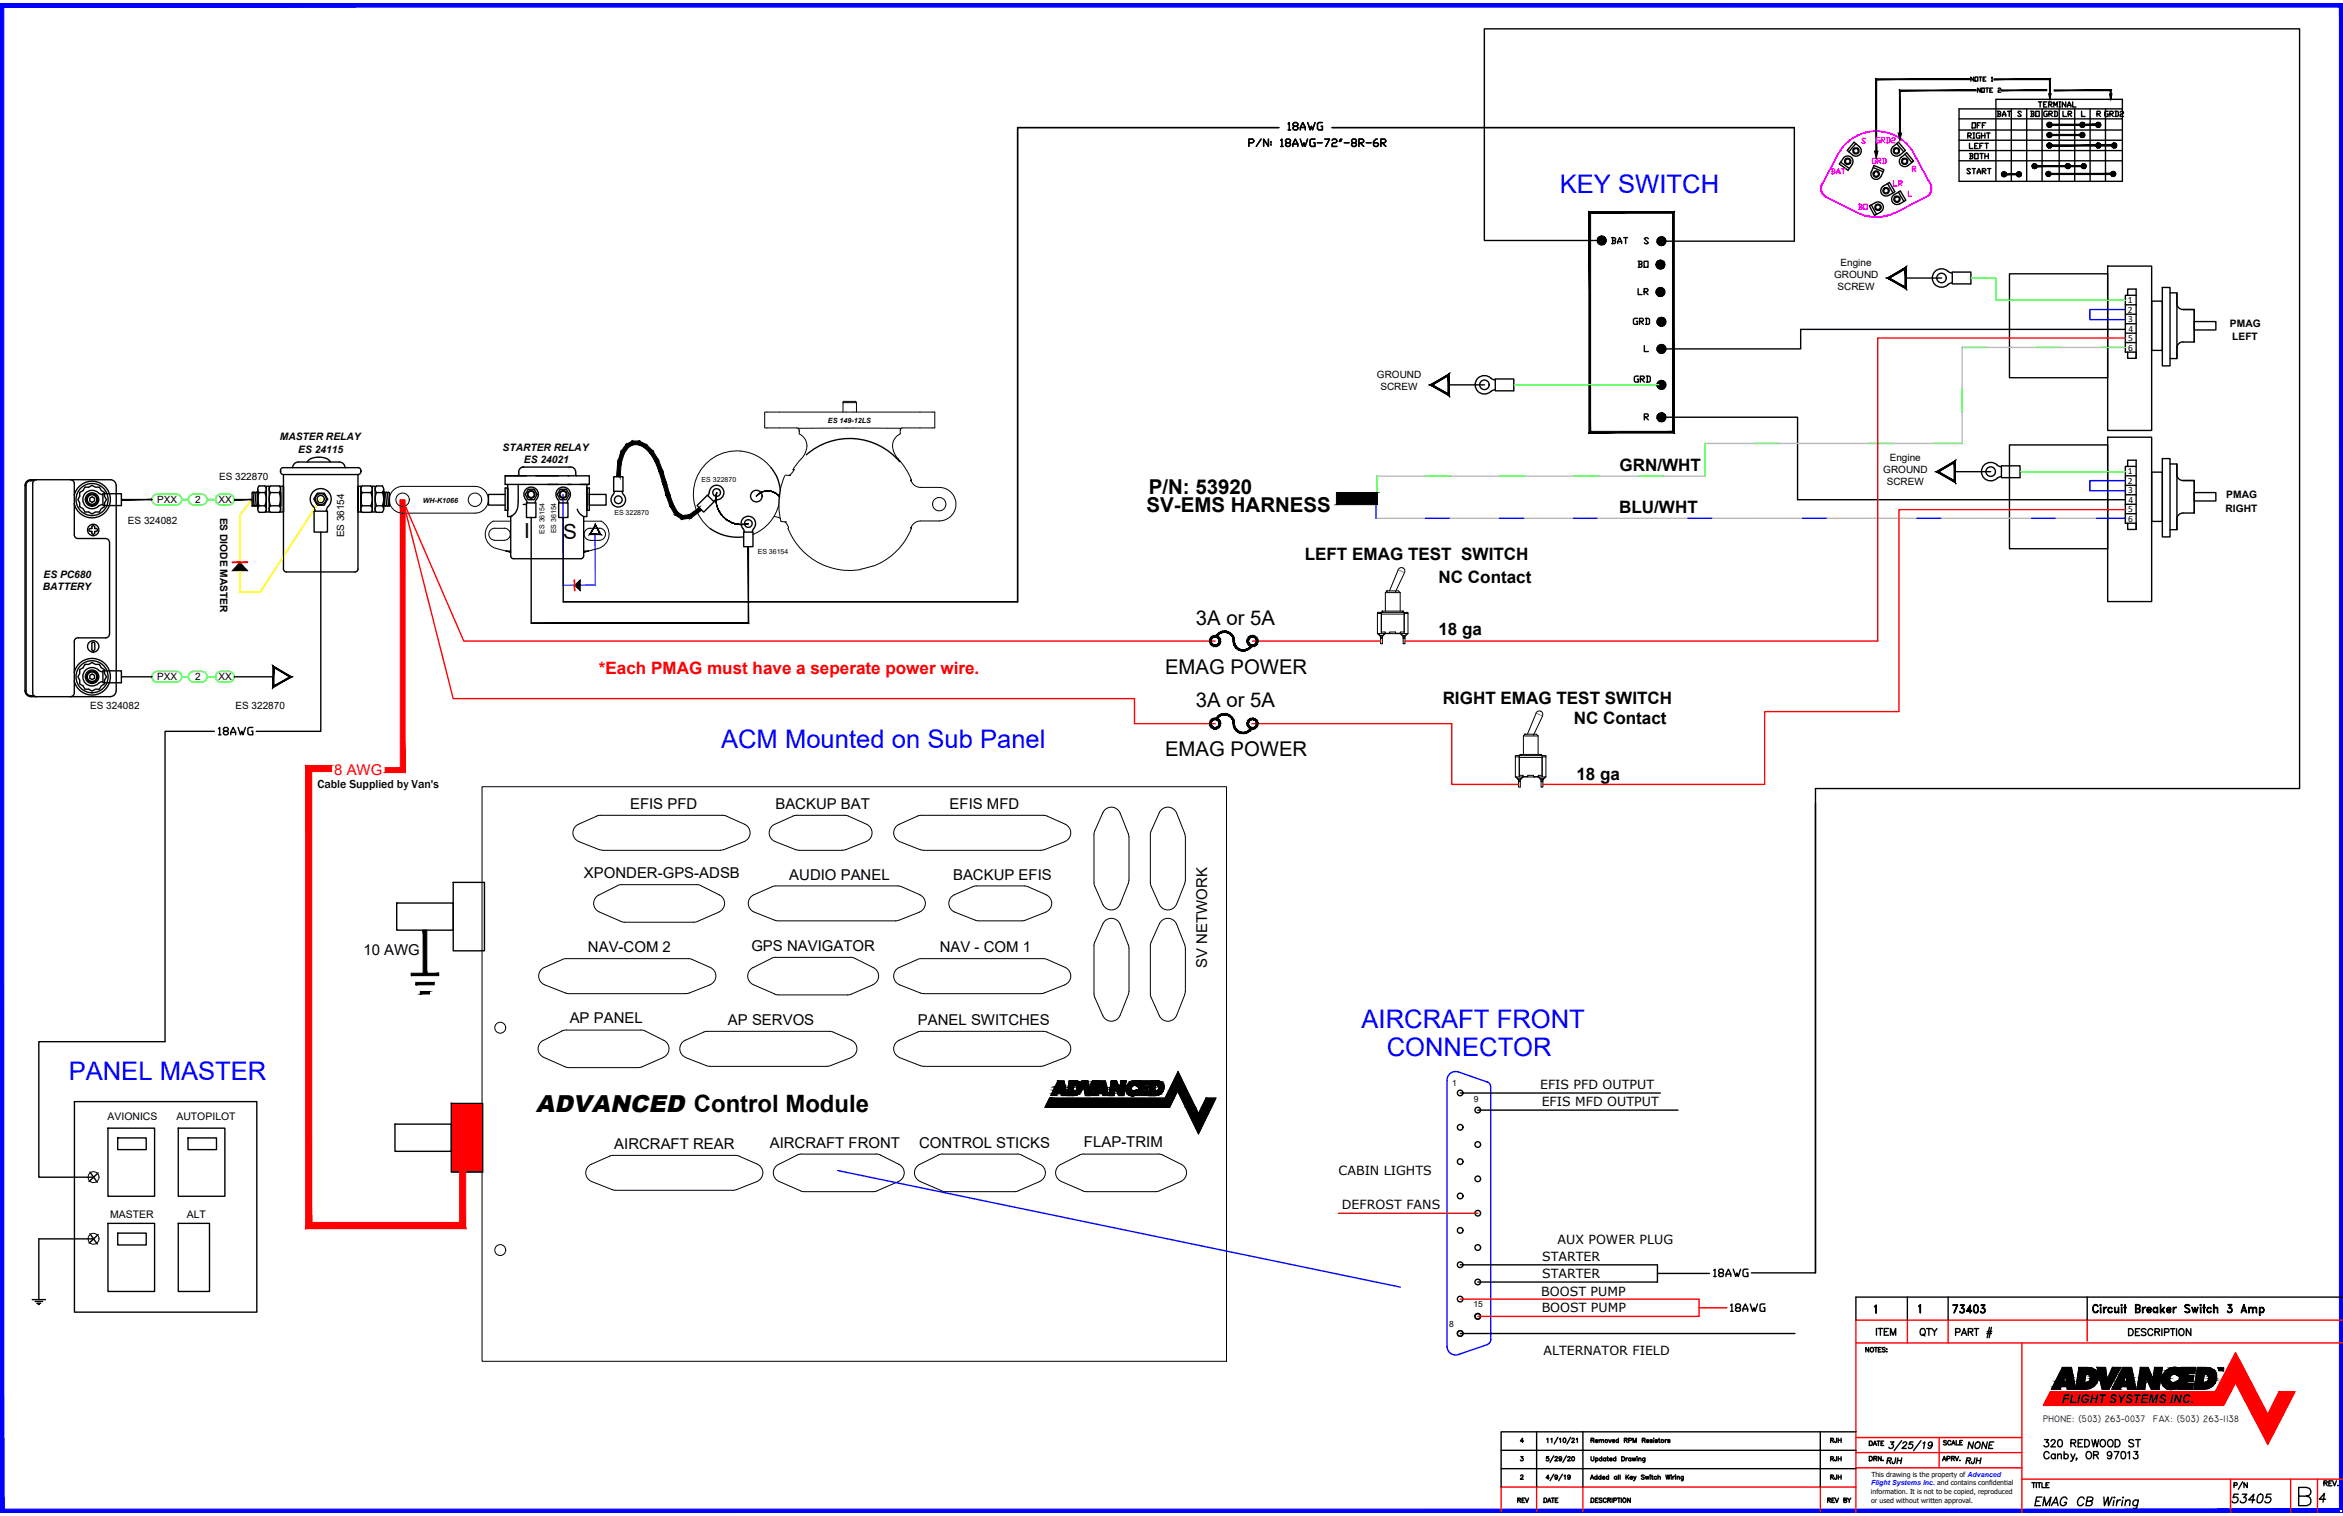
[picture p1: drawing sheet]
<svg xmlns="http://www.w3.org/2000/svg" width="432mm" height="279mm" viewBox="0 0 432 279" stroke-linecap="round" stroke-linejoin="round" font-family="sans-serif">
<defs><g id="words">
<text font-size="4.9" x="410.6" y="278.3">53405</text>
<g font-size="4.7" fill="#00f">
<text x="287.5" y="35.5">KEY SWITCH</text>
<text x="132.9" y="137.8">ACM Mounted on Sub Panel</text>
<text x="250.9" y="189.4">AIRCRAFT FRONT</text>
<text x="255.6" y="194.6">CONNECTOR</text>
<text x="12.7" y="199.1">PANEL MASTER</text>
</g>
<g font-size="4.4">
<text x="98.7" y="204.9">ADVANCED Control Module</text>
<text x="318.2" y="243.1">18AWG</text>
<text x="359.1" y="243.1">73403</text>
</g>
<g font-size="4">
<text x="236.4" y="25">18AWG</text>
<text x="344.3" y="31.4">GRD</text>
<text x="296" y="46.2">BAT</text>
<text x="300.9" y="50.4">BO</text>
<text x="300.9" y="55.4">LR</text>
<text x="300.2" y="61">GRD</text>
<text x="300.2" y="71.6">GRD</text>
<text x="39.5" y="136.5">18AWG</text>
<text x="315" y="236.4">18AWG</text>
<text x="361.9" y="268.1">NONE</text>
<text x="346.8" y="270.9">RJH</text>
<text x="361.6" y="270.9">RJH</text>
</g>
<g font-size="4" fill="#f0f">
<text x="348.2" y="35.6">LR</text>
<text x="341.5" y="39.9">BO</text>
</g>
<text font-size="4" fill="#f00" x="353.1" y="247.3">QTY</text>
<g font-size="3.8">
<text x="211.3" y="94.4">SV-EMS HARNESS</text>
<text x="211.7" y="91.1">P/N: 53920</text>
<text x="96.6" y="99.2">I</text>
<text x="103.8" y="99.3">S</text>
</g>
<g font-size="3.7">
<text x="220.4" y="115.1">3A or 5A</text>
<text x="214.7" y="124.2">EMAG POWER</text>
<text x="220.4" y="130.3">3A or 5A</text>
<text x="214.7" y="139.4">EMAG POWER</text>
</g>
<g font-size="3.5">
<text x="367.2" y="22.6">BAT</text>
<text x="373.2" y="22.6">BO</text>
<text x="379.2" y="22.6">LR</text>
<text x="385.6" y="22.6">R</text>
<text x="387" y="22.6">GRD2</text>
<text x="362.7" y="24.7">OFF</text>
<text x="361.6" y="33.2">START</text>
<text x="361.9" y="30.3">BOTH</text>
<text x="336.5" y="267.1">RJH</text>
<text x="336.5" y="273.8">RJH</text>
</g>
<g font-size="3.5" fill="#f0f">
<text x="342.2" y="27.5">S</text>
<text x="336.5" y="33.2">BAT</text>
</g>
<text font-size="3.5" fill="#f00" x="278.7" y="278">REV</text>
<g font-size="3.1">
<text x="298.4" y="86.8">GRN/WHT</text>
<text x="298.4" y="94.6">BLU/WHT</text>
<text x="240.5" y="103.3">LEFT EMAG TEST SWITCH</text>
<text x="265.1" y="107.4">NC Contact</text>
<text x="265.1" y="117">18 ga</text>
<text x="265.9" y="129.7">RIGHT EMAG TEST SWITCH</text>
<text x="290" y="133.4">NC Contact</text>
<text x="290.5" y="143.8">18 ga</text>
</g>
<text font-size="3.1" fill="#f00" x="110.4" y="124.3">*Each PMAG must have a seperate power wire.</text>
<text font-size="2.8" fill="#f00" x="61.6" y="142.8">8 AWG</text>
<g font-size="2.8">
<text x="116.1" y="149.1">EFIS PFD</text>
<text x="142.9" y="149.1">BACKUP BAT</text>
<text x="175" y="149.1">EFIS MFD</text>
<text x="107.6" y="161.9">XPONDER-GPS-ADSB</text>
<text x="145.5" y="162.1">AUDIO PANEL</text>
<text x="175.6" y="162.1">BACKUP EFIS</text>
<text x="67" y="176">10 AWG</text>
<text x="108.4" y="175.5">NAV-COM 2</text>
<text x="138.5" y="175.3">GPS NAVIGATOR</text>
<text x="173.2" y="175.5">NAV - COM 1</text>
<text x="222.5" y="178.4" transform="rotate(-90 222.5 178.4)">SV NETWORK</text>
<text x="105" y="188.6">AP PANEL</text>
<text x="134.2" y="188.9">AP SERVOS</text>
<text x="169.2" y="188.9">PANEL SWITCHES</text>
<text x="113.2" y="211.8">AIRCRAFT REAR</text>
<text x="141.9" y="211.5">AIRCRAFT FRONT</text>
<text x="169.4" y="211.5">CONTROL STICKS</text>
<text x="199.8" y="211.5">FLAP-TRIM</text>
</g>
<g font-size="2.3">
<text x="283.8" y="200.6">EFIS PFD OUTPUT</text>
<text x="284.1" y="203.9">EFIS MFD OUTPUT</text>
<text x="246.7" y="216.6">CABIN LIGHTS</text>
<text x="247.3" y="222.8">DEFROST FANS</text>
<text x="284.2" y="232.4">STARTER</text>
<text x="287" y="229.2">AUX POWER PLUG</text>
<text x="284.1" y="238.8">BOOST PUMP</text>
<text x="284.2" y="235.5">STARTER</text>
<text x="284.1" y="241.9">BOOST PUMP</text>
<text x="284.4" y="249.7">ALTERNATOR FIELD</text>
</g>
<g font-size="2.2">
<text x="58.5" y="145.3">Cable Supplied by Van's</text>
<text x="380" y="258.6">FLIGHT SYSTEMS INC.</text>
</g>
<g font-size="1.9">
<text x="411" y="60.3">PMAG</text>
<text x="411.4" y="62.7">LEFT</text>
<text x="51.6" y="81.1">MASTER RELAY</text>
<text x="55" y="83.4">ES 24115</text>
<text x="92.6" y="83.1">STARTER RELAY</text>
<text x="96.6" y="85.4">ES 24021</text>
<text x="40.6" y="95.4" transform="rotate(90 40.6 95.4)">ES DIODE MASTER</text>
<text x="410.1" y="94.4">RIGHT</text>
<text x="410.3" y="91.7">PMAG</text>
<text x="8" y="106.5">ES PC680</text>
<text x="7.9" y="108.8">BATTERY</text>
<text x="19.8" y="206.5">AVIONICS</text>
<text x="32.5" y="206.5">AUTOPILOT</text>
<text x="20.3" y="224.4">MASTER</text>
<text x="34.4" y="224.4">ALT</text>
</g>
<g font-size="1.8">
<text x="338" y="51.2">GROUND</text>
<text x="338.6" y="53.4">SCREW</text>
<text x="339.2" y="48.9">Engine</text>
<text x="253.8" y="69.7">GROUND</text>
<text x="254.4" y="72">SCREW</text>
<text x="40.4" y="88.5">ES 322870</text>
<text x="347.1" y="87.1">GROUND</text>
<text x="347.7" y="89.3">SCREW</text>
<text x="348.3" y="84.9">Engine</text>
<text x="28.9" y="92.8">PXX</text>
<text x="36" y="92.8">2</text>
<text x="40.2" y="92.8">XX</text>
<text x="23.6" y="96.5">ES 324082</text>
<text x="63.4" y="99" transform="rotate(-90 63.4 99)">ES 36154</text>
<text x="28.9" y="125.4">PXX</text>
<text x="36" y="125.4">2</text>
<text x="40.2" y="125.4">XX</text>
<text x="16.6" y="130.6">ES 324082</text>
<text x="43.4" y="130.6">ES 322870</text>
</g>
<g font-size="1.7">
<text x="392.1" y="55.9">1</text>
<text x="392.2" y="57.7">2</text>
<text x="392.2" y="59.4">3</text>
<text x="392.2" y="62.9">5</text>
<text x="392.2" y="64.6">6</text>
<text x="392.2" y="61.2">4</text>
<text x="392.1" y="87.4">1</text>
<text x="392.2" y="89.2">2</text>
<text x="392.2" y="90.9">3</text>
<text x="392.2" y="94.4">5</text>
<text x="392.2" y="92.7">4</text>
<text x="392.2" y="96.2">6</text>
<text x="376.5" y="262">PHONE: (503) 263-0037</text>
<text x="396.8" y="262">FAX: (503) 263-1138</text>
</g>
<g font-size="1.6">
<text x="267.6" y="200.1">1</text>
<text x="271.6" y="203.1">9</text>
<text x="267.1" y="244.6">8</text>
<text x="271.5" y="240.9">15</text>
</g>
<g font-size="1.3">
<text x="152.6" y="78">ES 149-12LS</text>
<text x="129.3" y="88.8">ES 322870</text>
<text x="77.9" y="92.7">WH-K1066</text>
<text x="113.2" y="95">ES 322870</text>
<text x="100.3" y="98.4" transform="rotate(-90 100.3 98.4)">ES 36154</text>
<text x="102.5" y="98.3" transform="rotate(-90 102.5 98.3)">ES 36154</text>
<text x="139.6" y="102">ES 36154</text>
<text x="344.8" y="275.4">information. It is not to be copied, reproduced</text>
<text x="344.9" y="272.2">This drawing is the property of Advanced</text>
<text x="344.8" y="276.9">or used without written approval.</text>
</g>
<text font-size="1.3" fill="#00f" x="344.8" y="273.8">Flight Systems Inc. and contains confidential</text>
</g></defs>
<!-- layer: 0 -->
<g fill="#000" stroke="#000" stroke-width=".18">
<path d="M377.5 17.3h.5l-.2 1zM388.8 17.3h.4l-.2 1.1zM349.8 24.5h.7l-.4 1.4zM369.3 32.1h.5v.2zM372.1 32.1h.5l-.1 .2zM374.9 30.6h.5v.2zM377.5 32h.5v.2zM377.7 24.9h.5l-.1 .2zM377.7 26.8h.5l-.1 .2zM381.1 30.6h.5l-.1 .2zM383.8 24.9h.4v.2zM384 30.6h.5v.2z"/>
<path d="M386.7 26.8h.5l-.1 .2zM389.4 32h.5v.2zM389.6 26.8h.5v.2zM209.1 199.2h.1zM217.1 197.5l1.7 3.6h-3.5zM207.6 200.3h1zM208.1 201.8h1.3zM209.4 200.9h.2zM209.6 200.2l.1 .1zM219.1 205.2h3.6l-1.8 3.8z"/>
<path d="M345.9 14.7h17.2v-.2zM345.7 14.5h17.4l-17.2 .2zM345.7 14.5l.2 13.6v-13.4zM345.7 14.5l.2 13.6h-.2z"/>
<path d="M350.2 16.7h14v-.1zM350.1 16.6h14.1l-14 .1zM350.1 16.6l.1 8.2v-8.1zM350.1 16.6l.1 8.2h-.1z"/>
<path d="M368.8 16.7h8.4v-.1zM368.8 16.6h8.4l-8.4 .1z"/>
<path d="M377.7 14.7v3.2h.2zM377.7 14.7l.2-.2v3.4zM367.5 14.7h10.2l.2-.2zM367.5 14.5h10.4l-10.4 .2z"/>
<path d="M388.9 16.7v1.4h.2zM388.9 16.7l.2-.1v1.5zM378.6 16.7h10.3l.2-.1zM378.6 16.6h10.5l-10.5 .1z"/>
<path d="M369.3 32.1v.5h.2zM369.3 32.1l.4 .3-.2 .2zM369.3 32.1l.4 .3 .1-.1z"/>
<path d="M369.3 32.1h.5v-.2zM369.3 32.1l.4-.3 .1 .1zM369.5 31.7l-.2 .4 .4-.3z"/>
<path d="M371.6 32.3l.2 .1 .3-.3zM371.8 32.4l.3-.3-.2 .5zM372.1 32.1l-.2 .5h.2z"/>
<path d="M371.8 31.8l-.2 .1 .5 .2zM371.6 31.9l.5 .2h-.5zM371.6 32.1v.2l.5-.2z"/>
<path d="M371.8 32.1l.1 .1 .2-.1zM371.9 32.2l.2-.1-.1 .2zM372.1 32.1l-.1 .2 .1 .1z"/>
<path d="M372.1 32.1v.5h.2zM372.1 32.1l.3 .3-.1 .2zM372.1 32.1l.3 .3 .1-.1z"/>
<path d="M372 31.9l.1 .2v-.2zM371.9 32l.1-.1 .1 .2zM371.9 32l-.1 .1h.3z"/>
<path d="M372.1 32.1v.3l.1-.1zM372.1 32.1l.2 .1-.1 .1zM372.1 32.1l.2 .1v-.1z"/>
<path d="M369.3 32.2h2.9v-.2zM369.3 32h2.9l-2.9 .2z"/>
<path d="M372.1 31.6v.5l.2-.4zM371.9 31.7l.2-.1v.5zM371.8 31.8l.3 .3-.2-.4z"/>
<path d="M372.1 32.1h.2v-.1zM372.2 31.9l.1 .1-.2 .1zM372.1 31.9v.2l.1-.2z"/>
<path d="M372.1 32.1h.5l-.1-.2zM372.1 32.1l.3-.3 .1 .1zM372.3 31.7l-.2 .4 .3-.3z"/>
<path d="M374.5 30.8l.1 .1 .3-.3zM374.6 30.9l.3-.3-.1 .5zM374.9 30.6l-.1 .5h.1z"/>
<path d="M374.6 30.3l-.1 .1 .4 .2zM374.5 30.4l.4 .2h-.4zM374.5 30.6v.2l.4-.2z"/>
<path d="M374.9 30.6v.5h.2zM374.9 30.6l.4 .3-.2 .2zM374.9 30.6l.4 .3 .1-.1z"/>
<path d="M374.9 30.1v.5l.2-.4zM374.8 30.2l.1-.1v.5zM374.6 30.3l.3 .3-.1-.4z"/>
<path d="M374.9 30.6h.5v-.2zM374.9 30.6l.4-.3 .1 .1zM375.1 30.2l-.2 .4 .4-.3z"/>
<path d="M377.1 32.2l.1 .2 .3-.4zM377.2 32.4l.3-.4-.2 .5zM377.5 32l-.2 .5h.2z"/>
<path d="M377.2 31.7l-.1 .2 .4 .1zM377.1 31.9l.4 .1h-.5zM377 32l.1 .2 .4-.2z"/>
<path d="M377.3 25.1l.1 .1 .3-.3zM377.4 25.2l.3-.3-.2 .4zM377.7 24.9l-.2 .4 .2 .1z"/>
<path d="M377.3 27l.1 .2 .3-.4zM377.4 27.2l.3-.4-.2 .5zM377.7 26.8l-.2 .5h.2z"/>
<path d="M377.4 24.6l-.1 .1 .4 .2zM377.3 24.7l.4 .2h-.5zM377.2 24.9l.1 .2 .4-.2z"/>
<path d="M377.4 26.5l-.1 .1 .4 .2zM377.3 26.6l.4 .2h-.5zM377.2 26.8l.1 .2 .4-.2z"/>
<path d="M377.5 32v.5h.2zM377.5 32l.3 .4-.1 .1zM377.5 32l.3 .4 .2-.2z"/>
<path d="M377.5 31.6v.4l.2-.4zM377.3 31.6h.2v.4zM377.2 31.7l.3 .3-.2-.4z"/>
<path d="M377.7 24.9v.5l.2-.1zM377.7 24.9l.3 .3-.1 .1zM377.7 24.9l.3 .3 .1-.1z"/>
<path d="M377.7 26.8v.5h.2zM377.7 26.8l.3 .4-.1 .1zM377.7 26.8l.3 .4 .1-.2z"/>
<path d="M377.7 24.4v.5l.2-.5zM377.5 24.4h.2v.5zM377.4 24.6l.3 .3-.2-.5z"/>
<path d="M377.7 26.4v.4l.2-.4zM377.5 26.4h.2v.4zM377.4 26.5l.3 .3-.2-.4z"/>
<path d="M377.5 32h.5v-.1zM377.5 32l.3-.3 .2 .2zM377.7 31.6l-.2 .4 .3-.3z"/>
<path d="M377.7 24.9h.5l-.1-.2zM377.7 24.9l.3-.3 .1 .1zM377.9 24.4l-.2 .5 .3-.3z"/>
<path d="M377.7 26.8h.5l-.1-.2zM377.7 26.8l.3-.3 .1 .1zM377.9 26.4l-.2 .4 .3-.3z"/>
<path d="M380.6 30.8l.1 .1 .4-.3zM380.7 30.9l.4-.3-.2 .5zM381.1 30.6l-.2 .5h.2z"/>
<path d="M380.7 30.3l-.1 .1 .5 .2zM380.6 30.4l.5 .2h-.5zM380.6 30.6v.2l.5-.2z"/>
<path d="M380.9 30.6v.1l.2-.1zM380.9 30.7l.2-.1-.1 .2zM381.1 30.6l-.1 .2 .1 .1z"/>
<path d="M381.1 30.6v.5h.2zM381.1 30.6l.3 .3-.1 .2zM381.1 30.6l.3 .3 .1-.1z"/>
<path d="M381 30.4l.1 .2v-.2zM381 30.4l.1 .2-.2-.1zM380.9 30.5v.1h.2z"/>
<path d="M381.1 30.6v.3l.1-.1zM381.1 30.6l.2 .1-.1 .1zM381.1 30.6l.2 .1v-.1z"/>
<path d="M381.1 30.1v.5l.2-.4zM380.9 30.2l.2-.1v.5zM380.7 30.3l.4 .3-.2-.4z"/>
<path d="M381.1 30.6h.2v-.1zM381.2 30.4l.1 .1-.2 .1zM381.1 30.4v.2l.1-.2z"/>
<path d="M381.1 30.6h.5l-.1-.2zM381.1 30.6l.3-.3 .1 .1zM381.3 30.2l-.2 .4 .3-.3z"/>
<path d="M383.3 25.1l.1 .1 .4-.3zM383.4 25.2l.4-.3-.2 .4zM383.8 24.9l-.2 .4 .2 .1z"/>
<path d="M383.4 24.6l-.1 .1 .5 .2zM383.3 24.7l.5 .2h-.5zM383.3 24.9v.2l.5-.2z"/>
<path d="M383.5 24.9l.1 .1 .2-.1zM383.6 25l.2-.1-.2 .2zM383.8 24.9l-.2 .2h.2z"/>
<path d="M383.6 30.8l.1 .1 .3-.3zM383.7 30.9l.3-.3-.2 .5zM384 30.6l-.2 .5h.2z"/>
<path d="M383.7 30.3l-.1 .1 .4 .2zM383.6 30.4l.4 .2h-.5zM383.5 30.6l.1 .2 .4-.2z"/>
<path d="M383.8 30.6v.1l.2-.1zM383.8 30.7l.2-.1-.1 .2zM384 30.6l-.1 .2 .1 .1z"/>
<path d="M383.8 24.9v.5l.1-.1zM383.8 24.9l.3 .3-.2 .1zM383.8 24.9l.3 .3 .1-.1z"/>
<path d="M383.6 24.7l.2 .2v-.3zM383.6 24.7l.2 .2-.2-.1zM383.6 24.8l-.1 .1h.3z"/>
<path d="M383.8 24.9v.2h.1zM383.8 24.9l.2 .1-.1 .1zM383.8 24.9l.2 .1v-.1z"/>
<path d="M377.7 25h6.1v-.2zM377.7 24.8h6.1l-6.1 .2z"/>
<path d="M383.8 24.4v.5l.1-.5zM383.6 24.4h.2v.5zM383.4 24.6l.4 .3-.2-.5z"/>
<path d="M383.8 24.9h.2v-.1zM383.9 24.7l.1 .1-.2 .1zM383.8 24.6v.3l.1-.2z"/>
<path d="M374.9 30.7h9.1v-.2zM374.9 30.5h9.1l-9.1 .2z"/>
<path d="M383.9 30.4l.1 .2v-.2zM383.9 30.4l.1 .2-.2-.1zM383.8 30.5v.1h.2z"/>
<path d="M384 30.6v.3l.1-.1zM384 30.6l.2 .1-.1 .1zM384 30.6l.2 .1 .1-.1z"/>
<path d="M384 30.6v.5h.2zM384 30.6l.3 .3-.1 .2zM384 30.6l.3 .3 .2-.1z"/>
<path d="M384 30.1v.5l.2-.4zM383.8 30.2l.2-.1v.5zM383.7 30.3l.3 .3-.2-.4z"/>
<path d="M383.8 24.9h.4v-.2zM383.8 24.9l.3-.3 .1 .1zM383.9 24.4l-.1 .5 .3-.3z"/>
<path d="M384 30.6h.3l-.1-.1zM384.1 30.4l.1 .1-.2 .1zM384 30.4v.2l.1-.2z"/>
<path d="M384 30.6h.5v-.2zM384.3 30.3l.2 .1-.5 .2zM384.2 30.2l-.2 .4 .3-.3z"/>
<path d="M386.3 27l.1 .2 .3-.4zM386.7 26.8l-.2 .5-.1-.1zM386.7 26.8l-.2 .5h.2z"/>
<path d="M386.4 26.5l-.1 .1 .4 .2zM386.3 26.6l.4 .2h-.5zM386.2 26.8l.1 .2 .4-.2z"/>
<path d="M386.5 26.8v.1l.2-.1zM386.5 26.9l.2-.1-.1 .2zM386.7 26.8l-.1 .2 .1 .1z"/>
<path d="M377.7 23.1h9v-.2zM377.7 22.9h9l-9 .2z"/>
<path d="M386.7 26.8v.5h.2zM386.7 26.8l.3 .4-.1 .1zM386.7 26.8l.3 .4 .1-.2z"/>
<path d="M386.6 26.6l.1 .2v-.2zM386.5 26.7l.1-.1 .1 .2zM386.5 26.7v.1h.2z"/>
<path d="M386.7 26.8v.3l.1-.1zM386.7 26.8l.2 .1-.1 .1zM386.7 26.8l.2 .1v-.1z"/>
<path d="M386.7 26.4v.4l.2-.4zM386.5 26.4h.2v.4zM386.4 26.5l.3 .3-.2-.4z"/>
<path d="M386.7 26.8h.2v-.1zM386.8 26.6l.1 .1-.2 .1zM386.7 26.6v.2l.1-.2z"/>
<path d="M386.7 26.8h.5l-.1-.2zM386.7 26.8l.3-.3 .1 .1zM386.9 26.4l-.2 .4 .3-.3z"/>
<path d="M389 32.2l.1 .2 .3-.4zM389.1 32.4l.3-.4-.1 .5zM389.4 32l-.1 .5h.1z"/>
<path d="M389.1 31.7l-.1 .2 .4 .1zM389 31.9l.4 .1h-.4zM389 32v.2l.4-.2z"/>
<path d="M389.2 27l.1 .2 .3-.4zM389.3 27.2l.3-.4-.1 .5zM389.6 26.8l-.1 .5h.1z"/>
<path d="M389.2 32l.1 .2 .1-.2zM389.3 32.2l.1-.2-.1 .3zM389.4 32l-.1 .3h.1z"/>
<path d="M389.3 26.5l-.1 .1 .4 .2zM389.2 26.6l.4 .2h-.4zM389.2 26.8v.2l.4-.2z"/>
<path d="M389.4 26.8v.1l.2-.1zM389.4 26.9l.2-.1-.1 .2zM389.6 26.8l-.1 .2 .1 .1z"/>
<path d="M377.5 32.2h11.9v-.3zM377.5 31.9h11.9l-11.9 .3z"/>
<path d="M389.4 32v.5h.2zM389.4 32l.4 .4-.2 .1zM389.4 32l.4 .4 .1-.2z"/>
<path d="M389.3 31.9l.1 .1v-.2zM389.3 31.9l.1 .1-.1-.1zM389.3 31.9l-.1 .1h.2z"/>
<path d="M389.4 32v.3h.2zM389.4 32l.3 .2-.1 .1zM389.4 32l.3 .2v-.2z"/>
<path d="M377.7 26.9h11.9v-.2zM377.7 26.7h11.9l-11.9 .2z"/>
<path d="M389.4 31.6v.4l.2-.4zM389.3 31.6h.1v.4zM389.1 31.7l.3 .3-.1-.4z"/>
<path d="M389.6 26.8v.5h.2zM389.6 26.8l.4 .4-.2 .1zM389.6 26.8l.4 .4 .1-.2z"/>
<path d="M389.5 26.6l.1 .2v-.2zM389.4 26.7l.1-.1 .1 .2zM389.4 26.7v.1h.2z"/>
<path d="M389.6 26.8v.3l.2-.1zM389.6 26.8l.2 .1v.1zM389.6 26.8l.2 .1 .1-.1z"/>
<path d="M389.4 32h.3v-.1zM389.6 31.9h.1l-.3 .1zM389.4 31.8v.2l.2-.1z"/>
<path d="M389.6 26.4v.4l.2-.4zM389.5 26.4h.1v.4zM389.3 26.5l.3 .3-.1-.4z"/>
<path d="M389.6 26.8h.3l-.1-.1zM389.8 26.6v.1l-.2 .1zM389.6 26.6v.2l.2-.2z"/>
<path d="M389.4 32h.5v-.1zM389.4 32l.4-.3 .1 .2zM389.6 31.6l-.2 .4 .4-.3z"/>
<path d="M389.6 26.8h.5v-.2zM389.6 26.8l.4-.3 .1 .1zM389.8 26.4l-.2 .4 .4-.3z"/>
<path d="M294.4 44.1v.2h.8zM294.4 44.3h.8l-.8 .3zM294.4 44.6l.1 .2 .7-.5z"/>
<path d="M294.5 44.8l.2 .2 .5-.7zM295.2 44.3l-.3 .8-.2-.1zM295.2 44.3l-.3 .8h.3z"/>
<path d="M294.7 43.6l.5 .7-.3-.8zM294.5 43.8l.2-.2 .5 .7zM294.5 43.8l-.1 .3 .8 .2z"/>
<path d="M305.4 44.2v.3h.8zM305.4 44.5h.8l-.8 .2zM305.4 44.7l.1 .2 .7-.4z"/>
<path d="M305.5 44.9l.2 .2 .5-.6zM306.2 44.5l-.3 .7-.2-.1zM306.2 44.5l-.3 .7 .3 .1z"/>
<path d="M305.7 43.8l.5 .7-.3-.8zM305.7 43.8l.5 .7-.7-.5zM305.5 44l-.1 .2 .8 .3z"/>
<path d="M306 48.8v.8h.3zM306 48.8l.5 .6-.2 .2zM306 48.8l.5 .6 .2-.1z"/>
<path d="M306 53.8v.9l.3-.1zM306 53.8l.5 .7-.2 .1zM306 53.8l.5 .7 .2-.2z"/>
<path d="M306.2 44.5v.8l.3-.1zM306.2 44.5l.5 .6-.2 .1zM306.2 44.5l.5 .6 .2-.2z"/>
<path d="M306.3 48l-.3 .8 .5-.7zM306 47.9l.3 .1-.3 .8zM305.8 48l.2 .8v-.9z"/>
<path d="M306.3 53l-.3 .8 .5-.7zM306 53h.3l-.3 .8zM305.8 53l.2 .8v-.8z"/>
<path d="M306 48.8l.7 .5 .1-.3zM306 48.8h.8v.2z"/>
<path d="M306.5 58.5l-.3 .8 .5-.7zM306.2 58.5h.3l-.3 .8zM305.9 58.5l.3 .8v-.8z"/>
<path d="M306 53.8l.7 .5 .1-.2zM306 53.8h.8v.3z"/>
<path d="M306.5 43.7l-.3 .8 .5-.7zM306.2 43.6l.3 .1-.3 .8zM305.9 43.7l.3 .8v-.9z"/>
<path d="M306 48.8h.8v-.3zM306 48.8l.7-.5 .1 .2zM306.5 48.1l-.5 .7 .7-.5z"/>
<path d="M306 53.8h.8v-.2zM306 53.8l.7-.5 .1 .3zM306.5 53.1l-.5 .7 .7-.5z"/>
<path d="M306.2 59.3l.7 .5 .1-.2zM306.2 59.3h.8v.3z"/>
<path d="M306.2 44.5l.7 .4 .1-.2zM306.2 44.5h.8v.2z"/>
<path d="M306.2 59.3h.8v-.2zM306.2 59.3l.7-.5 .1 .3zM306.7 58.6l-.5 .7 .7-.5z"/>
<path d="M306.2 44.5h.8v-.3zM306.2 44.5l.7-.5 .1 .2zM306.7 43.8l-.5 .7 .7-.5z"/>
<path d="M293.1 79.5l-.3 .3 15.4-.3zM292.8 79.8l15.4-.3 .4 .3zM308.2 39.3v40.2l.4 .3zM308.2 39.3l.4-.3v40.8zM293.1 39.3h15.1l.4-.3zM292.8 39h15.8l-15.5 .3zM292.8 39l.3 40.5v-40.2zM292.8 39l.3 40.5-.3 .3z"/>
<path d="M305.4 76.6v.3h.8zM305.4 76.9h.8l-.8 .3zM305.4 77.2l.1 .2 .7-.5z"/>
<path d="M305.4 64.1v.2h.8zM305.4 64.3h.8l-.8 .3zM305.4 64.6l.1 .2 .7-.5z"/>
<path d="M305.5 77.4l.2 .2 .5-.7zM306.2 76.9l-.3 .8-.2-.1zM306.2 76.9l-.3 .8h.3z"/>
<path d="M305.5 64.8l.2 .2 .5-.7zM306.2 64.3l-.3 .8-.2-.1zM306.2 64.3l-.3 .8h.3z"/>
<path d="M305.7 76.2l.5 .7-.3-.8zM305.5 76.4l.2-.2 .5 .7zM305.5 76.4l-.1 .2 .8 .3z"/>
<path d="M305.7 63.6l.5 .7-.3-.8zM305.5 63.8l.2-.2 .5 .7zM305.5 63.8l-.1 .3 .8 .2z"/>
<path d="M306.2 76.9v.8h.3zM306.2 76.9l.5 .7-.2 .1zM306.2 76.9l.5 .7 .2-.2z"/>
<path d="M306.2 64.3v.8h.3zM306.2 64.3l.5 .7-.2 .1zM306.2 64.3l.5 .7 .2-.2z"/>
<path d="M306.2 59.3v.8h.3zM306.2 59.3l.5 .7-.2 .1zM306.2 59.3l.5 .7 .2-.2z"/>
<path d="M306.5 76.1l-.3 .8 .5-.7zM306.2 76.1h.3l-.3 .8zM305.9 76.1l.3 .8v-.8z"/>
<path d="M306.5 63.5l-.3 .8 .5-.7zM306.2 63.5h.3l-.3 .8zM305.9 63.5l.3 .8v-.8z"/>
<path d="M306.2 76.9l.7 .5 .1-.2zM306.2 76.9h.8v.3z"/>
<path d="M306.2 70.9l.7 .5 .1-.2zM306.2 70.9h.8v.3z"/>
<path d="M306.2 64.3l.7 .5 .1-.2zM306.2 64.3h.8v.3z"/>
<path d="M306.2 76.9h.8v-.3zM306.2 76.9l.7-.5 .1 .2zM306.7 76.2l-.5 .7 .7-.5z"/>
<path d="M306.2 70.9h.8v-.2zM306.2 70.9l.7-.5 .1 .3zM306.7 70.3l-.5 .6 .7-.5z"/>
<path d="M306.2 64.3h.8v-.2zM306.2 64.3l.7-.5 .1 .3zM306.7 63.6l-.5 .7 .7-.5z"/>
<path d="M224 117.3l.4-.1-.2 .2zM224.2 117l-.2 .3 .4-.1zM224.2 117l.4-.1-.2 .3zM224.2 117l.4-.1-.1-.1zM224.5 116.8h.4l-.3 .1zM224.5 116.8h.4l-.2-.2zM224.7 116.6h.4l-.2 .2zM224.7 116.6h.4l-.1-.2zM225 116.4l.4 .2h-.3zM225 116.4l.4 .2v-.3zM225.4 116.3l.3 .2-.3 .1zM225.4 116.3l.3 .2v-.2zM225.7 116.3l.3 .3-.3-.1zM225.7 116.3l.3 .3 .1-.2zM226.1 116.4l.2 .3-.3-.1zM226.1 116.4l.2 .3 .1-.2zM226.4 116.5l.2 .3-.3-.1zM226.4 116.5l.2 .3 .1-.2zM226.7 116.6l.1 .4-.2-.2zM226.7 116.6l.1 .4 .2-.1zM226.8 117l.2-.1v.4zM227 116.9v.4l.2-.1zM227 117.3l.2-.1v.3zM227.2 117.2v.3h.2zM227.2 117.5h.2l-.2 .3zM227.4 117.5l-.2 .3h.3zM227.2 117.8h.3l-.2 .4zM227.5 117.8l-.2 .4h.2zM227.3 118.2h.2l-.2 .3zM227.5 118.2l-.2 .3 .2-.1zM227.3 118.5l.2-.1-.1 .4zM227.5 118.4l-.1 .4 .2-.1zM227.4 118.8l.2-.1v.4zM227.6 118.7v.4l.2-.1zM227.6 119.1l.2-.1v.4zM227.8 119v.4l.1-.1zM227.9 119.3l.1 .4-.2-.3zM227.9 119.3l.1 .4 .2-.2zM228.2 119.5l.1 .3-.3-.1zM228.2 119.5l.1 .3 .2-.2zM228.5 119.6l.2 .3-.4-.1zM228.5 119.6l.2 .3v-.2zM228.7 119.7l.3 .3-.3-.1zM228.7 119.7l.3 .3v-.2zM229 119.8l.4 .2h-.4zM229 119.8l.4 .2-.1-.3zM229.3 119.7l.4 .2-.3 .1zM229.3 119.7l.4 .2v-.2zM229.7 119.7h.3l-.3 .2zM229.7 119.7h.3l-.1-.2zM229.9 119.5h.4l-.3 .2zM229.9 119.5h.4l-.1-.1zM230.2 119.4l.4-.1-.3 .2zM230.4 119.1l-.2 .3 .4-.1zM230.4 119.1l.4-.1-.2 .3zM230.5 118.9l-.1 .2 .4-.1z"/>
<path d="M224.2 117.2l.2 .1-.1 .2zM224.2 117.2l-.1 .2 .2 .1zM223.9 117.2h.3l-.1 .2zM223.9 117.2v.2h.2zM223.7 117.2h.2v.2zM223.7 117.2l.1 .2h.1zM223.5 117.3l.2-.1 .1 .2zM223.5 117.3l.1 .2 .2-.1zM223.3 117.4l.2-.1 .1 .2zM223.3 117.4l.1 .2 .2-.1zM223.3 117.4l.1 .2h-.3zM223.1 117.6l.2 .2 .1-.2zM223.1 117.6l.2 .2-.3 .1zM223 117.9h.2l.1-.1zM223 117.9h.2l-.2 .2zM223 118.1h.2v-.2zM223 118.1h.2l-.2 .3zM223.2 118.1l-.2 .3 .2-.1zM223 118.4l.2-.1-.1 .3zM223.2 118.3l-.1 .3 .2-.1zM223.1 118.6l.2-.1-.1 .3zM223.3 118.5l-.1 .3 .2-.1zM223.2 118.8l.2-.1v.3zM223.4 118.7v.3l.1-.2zM223.5 118.8l.1 .3-.2-.1zM223.5 118.8l.1 .3 .1-.2zM223.7 118.9l.2 .2h-.3zM223.7 118.9l.2 .2v-.2zM223.9 118.9l.2 .2h-.2zM223.9 118.9l.2 .2v-.2zM224.1 118.9l.3 .1-.3 .1zM224.1 118.9l.3 .1-.1-.2zM224.3 118.8l.3 .1-.2 .1zM224.3 118.8l.3 .1-.2-.2zM224.4 118.7h.3l-.1 .2zM224.4 118.7h.3l-.1-.1zM224.6 118.6l.3-.1-.2 .2zM224.6 118.4v.2l.3-.1zM224.6 118.4l.3-.2v.3zM224.7 118.2l-.1 .2 .3-.2zM224.9 118v.2h-.2zM224.7 118v.2l.2-.2zM224.8 117.7l.1 .3h-.2zM224.6 117.8l.1 .2 .1-.3zM224.7 117.5l.1 .2-.2 .1zM224.5 117.7l.1 .1 .1-.3zM224.5 117.3l.2 .2-.2 .2zM224.5 117.3l-.1 .2 .1 .2z"/>
<path d="M231.1 117.2l.2 .1-.1 .2zM231.1 117.2l-.1 .2 .2 .1zM230.8 117.2h.3l-.1 .2zM230.8 117.2v.2h.2zM230.6 117.2h.2v.2zM230.6 117.2l.1 .2h.1zM230.4 117.3l.2-.1 .1 .2zM230.4 117.3l.1 .2 .2-.1zM230.1 117.4l.3-.1 .1 .2zM230.1 117.4l.2 .2 .2-.1zM230.1 117.4l.2 .2h-.3zM230 117.6l.2 .2 .1-.2zM230 117.6l.2 .2-.3 .1zM229.9 117.9h.2l.1-.1zM229.9 117.9h.2l-.3 .2zM229.8 118.1h.3v-.2zM229.8 118.1h.3l-.2 .3zM230.1 118.1l-.2 .3 .2-.1zM229.9 118.4l.2-.1-.1 .3zM230.1 118.3l-.1 .3 .2-.1zM230 118.6l.2-.1-.1 .3zM230.2 118.5l-.1 .3 .2-.1zM230.1 118.8l.2-.1v.3zM230.3 118.7v.3l.1-.2zM230.4 118.8l.1 .3-.2-.1zM230.4 118.8l.1 .3 .1-.2zM230.6 118.9l.2 .2h-.3zM230.6 118.9l.2 .2v-.2zM230.8 118.9l.2 .2h-.2zM230.8 118.9l.2 .2v-.2zM231 118.9l.3 .1-.3 .1zM231 118.9l.3 .1-.1-.2zM231.2 118.8l.3 .1-.2 .1zM231.2 118.8l.3 .1-.2-.2zM231.3 118.7h.3l-.1 .2zM231.3 118.7h.3l-.1-.1zM231.5 118.6l.3-.1-.2 .2zM231.5 118.4v.2l.3-.1zM231.5 118.4l.3-.2v.3zM231.6 118.2l-.1 .2 .3-.2zM231.8 118v.2h-.2zM231.6 118v.2l.2-.2zM231.7 117.7l.1 .3h-.2zM231.5 117.8l.1 .2 .1-.3zM231.6 117.5l.1 .2-.2 .1zM231.4 117.7l.1 .1 .1-.3zM231.4 117.3l.2 .2-.2 .2zM231.4 117.3l-.1 .2 .1 .2z"/>
<path d="M224 132.5l.4-.1-.2 .3zM224.2 132.2l-.2 .3 .4-.1zM224.2 132.2h.4l-.2 .2zM224.2 132.2h.4l-.1-.2zM224.5 132h.4l-.3 .2zM224.5 132h.4l-.2-.2zM224.7 131.8h.4l-.2 .2zM224.7 131.8h.4l-.1-.2zM225 131.6l.4 .2h-.3zM225 131.6l.4 .2v-.2zM225.4 131.6l.3 .2h-.3zM225.4 131.6l.3 .2v-.3zM225.7 131.5l.3 .3h-.3zM225.7 131.5l.3 .3 .1-.2zM226.1 131.6l.2 .3-.3-.1zM226.1 131.6l.2 .3 .1-.2zM226.4 131.7l.2 .4-.3-.2zM226.4 131.7l.2 .4 .1-.2zM226.7 131.9l.1 .3-.2-.1zM226.7 131.9l.1 .3 .2-.1zM226.8 132.2l.2-.1v.4zM227 132.1v.4l.2-.1zM227 132.5l.2-.1v.4zM227.2 132.4v.4l.2-.1zM227.2 132.8l.2-.1-.2 .4zM227.4 132.7l-.2 .4 .3-.1zM227.2 133.1l.3-.1-.2 .4zM227.5 133l-.2 .4h.2zM227.3 133.4h.2l-.2 .3zM227.5 133.4l-.2 .3h.2zM227.3 133.7h.2l-.1 .3zM227.5 133.7l-.1 .3h.2zM227.4 134h.2v.4zM227.6 134v.4l.2-.2zM227.6 134.4l.2-.2v.4zM227.8 134.2v.4l.1-.1zM227.8 134.6l.1-.1 .1 .4zM227.9 134.5l.1 .4 .2-.2zM228.2 134.7l.1 .3-.3-.1zM228.2 134.7l.1 .3 .2-.2zM228.5 134.8l.2 .3-.4-.1zM228.5 134.8l.2 .3v-.2zM228.7 134.9l.3 .3-.3-.1zM228.7 134.9l.3 .3v-.2zM229 135l.4 .2h-.4zM229 135l.4 .2-.1-.2zM229.3 135l.4 .1-.3 .1zM229.3 135l.4 .1v-.2zM229.7 134.9h.3l-.3 .2zM229.7 134.9h.3l-.1-.2zM229.9 134.7h.4l-.3 .2zM229.9 134.7h.4l-.1-.1zM230.2 134.6l.4-.1-.3 .2zM230.4 134.3l-.2 .3 .4-.1zM230.4 134.3l.4-.1-.2 .3zM230.5 134.1l-.1 .2 .4-.1z"/>
<path d="M224.2 132.4l.2 .1-.1 .2zM224.2 132.4l-.1 .3h.2zM223.9 132.4h.3l-.1 .3zM223.9 132.4v.2l.2 .1zM223.7 132.4h.2v.2zM223.7 132.4l.1 .2h.1zM223.5 132.5l.2-.1 .1 .2zM223.5 132.5l.1 .2 .2-.1zM223.3 132.7l.2-.2 .1 .2zM223.3 132.7l.1 .1 .2-.1zM223.3 132.7l.1 .1-.3 .1zM223.1 132.9l.2 .1 .1-.2zM223.1 132.9l.2 .1-.3 .1zM223 133.1l.2 .1 .1-.2zM223 133.1l.2 .1-.2 .1zM223 133.3l.2 .1v-.2zM223 133.3l.2 .1-.2 .2zM223.2 133.4l-.2 .2 .2-.1zM223 133.6l.2-.1-.1 .3zM223.2 133.5l-.1 .3 .2-.1zM223.1 133.8l.2-.1-.1 .3zM223.3 133.7l-.1 .3 .2-.1zM223.2 134l.2-.1v.3zM223.4 133.9v.3l.1-.2zM223.5 134l.1 .3-.2-.1zM223.5 134l.1 .3 .1-.2zM223.7 134.1l.2 .2h-.3zM223.7 134.1l.2 .2v-.2zM223.9 134.1l.2 .2h-.2zM223.9 134.1l.2 .2v-.2zM224.1 134.1l.3 .1-.3 .1zM224.1 134.1l.3 .1-.1-.2zM224.3 134l.3 .1-.2 .1zM224.3 134l.3 .1-.2-.2zM224.4 133.9h.3l-.1 .2zM224.4 133.9h.3l-.1-.1zM224.6 133.8l.3-.1-.2 .2zM224.6 133.6v.2l.3-.1zM224.6 133.6l.3-.2v.3zM224.7 133.4l-.1 .2 .3-.2zM224.9 133.2v.2h-.2zM224.7 133.2v.2l.2-.2zM224.8 132.9l.1 .3h-.2zM224.6 133.1l.1 .1 .1-.3zM224.7 132.7l.1 .2-.2 .2zM224.5 132.9l.1 .2 .1-.4zM224.5 132.6l.2 .1-.2 .2zM224.5 132.6l-.1 .2 .1 .1z"/>
<path d="M231.1 132.4l.2 .1-.1 .2zM231.1 132.4l-.1 .3h.2zM230.8 132.4h.3l-.1 .3zM230.8 132.4v.2l.2 .1zM230.6 132.4h.2v.2zM230.6 132.4l.1 .2h.1zM230.4 132.5l.2-.1 .1 .2zM230.4 132.5l.1 .2 .2-.1zM230.1 132.7l.3-.2 .1 .2zM230.1 132.7l.2 .1 .2-.1zM230.1 132.7l.2 .1-.3 .1zM230 132.9l.2 .1 .1-.2zM230 132.9l.2 .1-.3 .1zM229.9 133.1l.2 .1 .1-.2zM229.9 133.1l.2 .1-.3 .1zM229.8 133.3l.3 .1v-.2zM229.8 133.3l.3 .1-.2 .2zM230.1 133.4l-.2 .2 .2-.1zM229.9 133.6l.2-.1-.1 .3zM230.1 133.5l-.1 .3 .2-.1zM230 133.8l.2-.1-.1 .3zM230.2 133.7l-.1 .3 .2-.1zM230.1 134l.2-.1v.3zM230.3 133.9v.3l.1-.2zM230.4 134l.1 .3-.2-.1zM230.4 134l.1 .3 .1-.2zM230.6 134.1l.2 .2h-.3zM230.6 134.1l.2 .2v-.2zM230.8 134.1l.2 .2h-.2zM230.8 134.1l.2 .2v-.2zM231 134.1l.3 .1-.3 .1zM231 134.1l.3 .1-.1-.2zM231.2 134l.3 .1-.2 .1zM231.2 134l.3 .1-.2-.2zM231.3 133.9h.3l-.1 .2zM231.5 133.8l-.2 .1h.3zM231.5 133.8l.3-.1-.2 .2zM231.5 133.6v.2l.3-.1zM231.5 133.6l.3-.2v.3zM231.6 133.4l-.1 .2 .3-.2zM231.8 133.2v.2h-.2zM231.6 133.2v.2l.2-.2zM231.7 132.9l.1 .3h-.2zM231.5 133.1l.1 .1 .1-.3zM231.6 132.7l.1 .2-.2 .2zM231.4 132.9l.1 .2 .1-.4zM231.4 132.6l.2 .1-.2 .2zM231.4 132.6l-.1 .2 .1 .1z"/>
<path d="M75.8 179.4h5.1l-5.1 .4zM75.8 179.8h5.1v-.4z"/>
<path d="M76.6 181.1h3.4l-3.4 .4zM76.6 181.5h3.4v-.4z"/>
<path d="M77.5 183.2l1.7-.5v.5zM77.5 182.7v.5l1.7-.5z"/>
<path d="M195 199.2l1.3 .9-.2-.9zM195 199.2l1.3 .9h-1.8z"/>
<path d="M197.1 199.2h1.2zM197.1 199.2h1.2z"/>
<path d="M197.1 199.2h1zM197.1 199.2h1z"/>
<path d="M197.1 199.2h1.2zM197.1 199.2h1.2z"/>
<path d="M197.1 199.2h1.4zM197.1 199.2h1.4z"/>
<path d="M197.1 199.2l1.6 .1zM197.1 199.2l1.6 .1z"/>
<path d="M197.1 199.3h1.8zM197.1 199.3h1.8z"/>
<path d="M197 199.3l1.9 .1zM197 199.3l1.9 .1z"/>
<path d="M197 199.4h2zM197 199.4h2z"/>
<path d="M197 199.4l2.1 .1zM197 199.4l2.1 .1z"/>
<path d="M197 199.5l2.2 .1zM197 199.5l2.2 .1z"/>
<path d="M197 199.6h2.3zM197 199.6h2.3z"/>
<path d="M197 199.6l2.3 .1v-.1zM197 199.6l2.3 .1h-2.3z"/>
<path d="M197 199.7l2.4 .1zM197 199.7l2.4 .1z"/>
<path d="M197 199.8l2.4 .1zM197 199.8l2.4 .1z"/>
<path d="M197 199.9l2.5 .1-.1-.1zM197 199.9l2.5 .1h-2.6z"/>
<path d="M199.4 199.2h1.1zM199.4 199.2h1.1z"/>
<path d="M199.4 199.2h1.1zM199.4 199.2h1.1z"/>
<path d="M199.4 199.2h1.1zM199.4 199.2h1.1z"/>
<path d="M199.4 199.2l1.1 .1zM199.4 199.2l1.1 .1z"/>
<path d="M199.5 199.3h1zM199.5 199.3h1z"/>
<path d="M199.5 199.3h1zM199.5 199.3h1z"/>
<path d="M199.5 199.3l1 .2v-.2zM199.5 199.3l1 .2h-1z"/>
<path d="M199.5 199.5l1 .1v-.1zM199.5 199.5l1 .1h-1z"/>
<path d="M199.5 199.6l1 .1zM199.5 199.6l1 .1z"/>
<path d="M199.5 199.7l1.1 .2-.1-.2zM199.5 199.7l1.1 .2h-1z"/>
<path d="M199.6 199.9l1 .3v-.3zM199.6 199.9l1 .3h-1z"/>
<path d="M201.3 199.2h1zM201.3 199.2h1z"/>
<path d="M201 199.9l.9 .2 .1-.2zM201 199.9l.9 .2h-1z"/>
<path d="M201.1 199.8h.9zM201.1 199.8l.9 .1h-1z"/>
<path d="M201.1 199.6l.9 .2 .1-.2zM201.1 199.6l.9 .2h-.9z"/>
<path d="M201.2 199.6h.9zM201.2 199.6h.9z"/>
<path d="M201.3 199.4h.9zM201.3 199.4h.9z"/>
<path d="M201.3 199.4l.8 .2 .1-.2zM201.3 199.4l.8 .2h-.9z"/>
<path d="M201.3 199.3h1zM201.3 199.3h1z"/>
<path d="M201.3 199.3h1zM201.3 199.3l.9 .1z"/>
<path d="M201.3 199.2h1zM201.3 199.2l1 .1z"/>
<path d="M201.4 199.2h.9zM201.3 199.2h1z"/>
<path d="M201.3 199.2h1zM201.3 199.2h1z"/>
<path d="M201.3 199.2h1zM201.3 199.2h1z"/>
<path d="M202.6 199.2l1.3 .9-.2-.9zM202.6 199.2l1.3 .9h-1.7z"/>
<path d="M204.8 199.2h1zM204.8 199.2h1z"/>
<path d="M204.8 199.2h1zM204.8 199.2h1z"/>
<path d="M204.8 199.2h1zM204.8 199.2h1z"/>
<path d="M204.8 199.2l1 .1zM204.8 199.2l1 .1z"/>
<path d="M204.8 199.3h1zM204.8 199.3h1z"/>
<path d="M204.8 199.3l1 .1zM204.8 199.3l1 .1z"/>
<path d="M204.8 199.4l1.1 .1-.1-.1zM204.8 199.4l1.1 .1h-1.2z"/>
<path d="M204.7 199.5h1.2zM204.7 199.5h1.2z"/>
<path d="M204.7 199.5l1.3 .2-.1-.2zM204.7 199.5l1.3 .2h-1.3z"/>
<path d="M204.7 199.7l1.4 .2-.1-.2zM204.7 199.7l1.4 .2h-1.4z"/>
<path d="M204.7 199.9l1.4 .1v-.1zM204.7 199.9l1.4 .1h-1.4z"/>
<path d="M206.5 199.9l.9 .1zM206.5 199.9l.9 .1z"/>
<path d="M206.5 200h.9zM206.5 200h.9z"/>
<path d="M206.5 199.7l.9 .2v-.2zM206.5 199.7l.9 .2h-.9z"/>
<path d="M206.5 199.9h.9zM206.5 199.9h.9z"/>
<path d="M206.5 199.5l1 .1zM206.5 199.5l1 .1z"/>
<path d="M206.5 199.6l.9 .1 .1-.1zM206.5 199.6l.9 .1h-.9z"/>
<path d="M206.6 199.4h.9zM206.6 199.4h.9z"/>
<path d="M206.5 199.4h1zM206.5 199.4l1 .1z"/>
<path d="M206.6 199.2h.9zM206.6 199.2h.9z"/>
<path d="M206.6 199.2h.9zM206.6 199.2h.9z"/>
<path d="M206.6 199.2l.9 .1zM206.6 199.2l.9 .1z"/>
<path d="M206.6 199.3h.9zM206.6 199.3h.9z"/>
<path d="M206.6 199.3h.9zM206.6 199.3l.9 .1z"/>
<path d="M206.6 199.2h.9zM206.6 199.2h.9z"/>
<path d="M209.1 199.2h.3zM208.9 199.2h.5z"/>
<path d="M208.9 199.2h.8zM208.7 199.2h1zM208.7 199.2h1zM208.7 199.2h1z"/>
<path d="M208.7 199.2h1zM208.6 199.2h1.1z"/>
<path d="M207.8 199.8l1.9 .2v-.2zM207.8 199.8l1.9 .2h-2z"/>
<path d="M208.6 199.2l1.2 .1zM208.6 199.2l1.2 .1z"/>
<path d="M208.1 199.6h1.7zM208.1 199.6h1.7z"/>
<path d="M208.1 199.6l1.6 .2 .1-.2zM208.1 199.6l1.6 .2h-1.9z"/>
<path d="M208.6 199.3h1.2zM208.6 199.3h1.2z"/>
<path d="M208.5 199.3h1.3zM208.4 199.3h1.4z"/>
<path d="M208.4 199.3l1.4 .1zM208.4 199.3l1.4 .1z"/>
<path d="M208.3 199.4l1.5 .2v-.2zM208.1 199.6l.2-.2 1.5 .2z"/>
<path d="M208.6 199.3h1.2zM208.5 199.3h1.3z"/>
<path d="M209.9 199.9l1 .3v-.3zM209.9 199.9l1 .3h-1z"/>
<path d="M210.1 199.2l1.7 .7 .1-.7zM210.1 199.2l1.7 .7h-1.9z"/>
<path d="M212.1 199.2h1.1zM212.1 199.2h1.1z"/>
<path d="M212.1 199.2h1.3zM212.1 199.2h1.3z"/>
<path d="M212.1 199.2h1.3zM212.1 199.2h1.3z"/>
<path d="M212.1 199.2h1.5zM212.1 199.2h1.5z"/>
<path d="M212.1 199.2l1.6 .1zM212.1 199.2l1.6 .1z"/>
<path d="M212.1 199.3h1.8zM212.1 199.3h1.8z"/>
<path d="M212.1 199.3l1.9 .1zM212.1 199.3l1.9 .1z"/>
<path d="M212.1 199.4h2zM212.1 199.4h2z"/>
<path d="M212.1 199.4l2.1 .1zM212.1 199.4l2.1 .1z"/>
<path d="M212.1 199.5l2.2 .1zM212.1 199.5l2.2 .1z"/>
<path d="M212 199.6h2.3zM212 199.6h2.3z"/>
<path d="M212 199.6l2.4 .1-.1-.1zM212 199.6l2.4 .1h-2.4z"/>
<path d="M212 199.7l2.4 .1zM212 199.7l2.4 .1z"/>
<path d="M212 199.8l2.5 .1zM212 199.8l2.5 .1z"/>
<path d="M212 199.9l2.5 .1v-.1zM212 199.9l2.5 .1h-2.5z"/>
<path d="M194.5 200.1h.9zM194.5 200.1h.9z"/>
<path d="M193.8 201.6l.9 .3 .1-.3zM193.8 201.6l.9 .3h-1z"/>
<path d="M194.1 200.9h1zM194.1 200.9h1z"/>
<path d="M194.1 200.9h1zM194.1 200.9h1z"/>
<path d="M194.2 200.9h.9zM194.2 200.9h.9z"/>
<path d="M194.2 200.8h1zM194.2 200.8l.9 .1z"/>
<path d="M194.3 200.6l.9 .2v-.2zM194.3 200.6l.9 .2h-1z"/>
<path d="M194.4 200.4l.8 .2 .1-.2zM194.4 200.4l.8 .2h-.9z"/>
<path d="M194.4 200.3l.9 .1v-.1zM194.4 200.3l.9 .1h-.9z"/>
<path d="M194.5 200.1l.8 .2 .1-.2zM194.5 200.1l.8 .2h-.9z"/>
<path d="M194.5 200.1h.9zM194.5 200.1h.9z"/>
<path d="M195.6 201.9h1zM195.6 201.9h1z"/>
<path d="M195.6 201.9h1zM195.6 201.9h1z"/>
<path d="M195.5 200.1l.8 .1zM195.5 200.1l.8 .1z"/>
<path d="M195.5 200.2l.8 .2v-.2zM195.5 200.2l.8 .2h-.8z"/>
<path d="M195.5 200.4h.9zM195.5 200.4h.9z"/>
<path d="M195.5 200.4h.9zM195.5 200.4h.9z"/>
<path d="M195.5 200.4l.9 .1zM195.5 200.4l.9 .1z"/>
<path d="M195.5 200.5l.9 .1zM195.5 200.5l.9 .1z"/>
<path d="M195.5 200.6l.9 .2v-.2zM195.5 200.6l.9 .2h-.9z"/>
<path d="M195.5 200.8l.9 .1zM195.5 200.8l.9 .1z"/>
<path d="M195.5 200.9h.9zM195.5 200.9h.9z"/>
<path d="M194.1 200.9l2.5 .7-.2-.7zM194.1 200.9l2.5 .7h-2.8z"/>
<path d="M195.6 201.6l1 .3v-.3zM195.6 201.6l1 .3h-1z"/>
<path d="M195.6 201.9h1zM195.6 201.9h1z"/>
<path d="M195.6 201.9h1zM195.6 201.9h1z"/>
<path d="M196.9 200.1h1zM196.9 200.1h1z"/>
<path d="M196.8 201l1 .1zM196.8 201l1 .1z"/>
<path d="M196.8 201.1h1zM196.8 201.1h1z"/>
<path d="M196.8 201.1h1zM196.8 201.1h1z"/>
<path d="M196.8 200.9l1 .1v-.1zM196.8 200.9l1 .1h-1z"/>
<path d="M197.8 201.1h1.5zM197.8 201.1h1.5z"/>
<path d="M196.9 200.4h1zM196.9 200.4h1z"/>
<path d="M196.9 200.4l.9 .5 .1-.5zM196.9 200.4l.9 .5h-1z"/>
<path d="M196.7 201.9h1.2zM196.7 201.9h1.2z"/>
<path d="M196.9 200.1h1zM196.9 200.1h1z"/>
<path d="M196.9 200.1l1 .1zM196.9 200.1l1 .1z"/>
<path d="M196.9 200.2l1 .2v-.2zM196.9 200.2l1 .2h-1z"/>
<path d="M196.7 201.9h1.2zM196.7 201.9h1.3z"/>
<path d="M196.9 200h1zM196.9 200l1 .1z"/>
<path d="M196.6 201.9h1.6zM196.6 201.9h1.4z"/>
<path d="M196.6 201.9h1.6zM196.6 201.9h1.7z"/>
<path d="M196.6 201.9h1.6zM196.6 201.9h1.6z"/>
<path d="M196.7 201.8l1.6 .1 .3-.1zM196.7 201.8l1.6 .1h-1.7z"/>
<path d="M196.7 201.7h1.9zM196.7 201.7l1.9 .1z"/>
<path d="M196.7 201.6l1.9 .1 .3-.1zM196.7 201.6l1.9 .1h-1.9z"/>
<path d="M196.7 201.5h2.2zM196.7 201.5l2.2 .1z"/>
<path d="M196.7 201.3l2.2 .2 .2-.2zM196.7 201.3l2.2 .2h-2.2z"/>
<path d="M196.7 201.3h2.5zM196.7 201.3h2.4z"/>
<path d="M197.9 201.1h1.4zM197.8 201.1h1.5z"/>
<path d="M196.8 201.1l2.4 .2 .1-.2zM196.8 201.1l2.4 .2h-2.5z"/>
<path d="M198.1 201.1h1.2zM197.9 201.1h1.4z"/>
<path d="M198.2 201h1.1zM198.2 201h1.1z"/>
<path d="M198.2 201h1.1zM198.1 201.1h1.2z"/>
<path d="M198.3 201h1.1zM198.2 201h1.1z"/>
<path d="M198.4 200.9l1 .1v-.1zM198.4 200.9l1 .1h-1.1z"/>
<path d="M198.4 200.7l1 .2v-.2zM198.4 200.7l1 .2h-1z"/>
<path d="M198 200h1.5zM198 200h1.5z"/>
<path d="M198 200l1.5 .1zM198 200l1.5 .1z"/>
<path d="M198.5 200.7h1zM198.5 200.7h.9z"/>
<path d="M198.1 200.1h1.4zM198.1 200.1h1.4z"/>
<path d="M198.2 200.1h1.3zM198.2 200.1h1.3z"/>
<path d="M198.3 200.1l1.2 .1zM198.3 200.1l1.2 .1z"/>
<path d="M198.4 200.2l1.1 .1zM198.4 200.2l1.1 .1z"/>
<path d="M198.5 200.4h1zM198.5 200.4h1z"/>
<path d="M198.5 200.4l1 .2v-.2zM198.5 200.4l1 .2h-1z"/>
<path d="M198.5 200.6l1 .1v-.1zM198.5 200.6l1 .1h-1z"/>
<path d="M198.4 200.3h1.1zM198.4 200.3h1.1z"/>
<path d="M198.5 200.3l1 .1v-.1zM198.5 200.3l1 .1h-1z"/>
<path d="M200 201.9h1zM200 201.9h1z"/>
<path d="M199.6 200.2l1 .1v-.1zM199.6 200.2l1 .1h-.9z"/>
<path d="M199.7 200.3h.9zM199.7 200.3h.9z"/>
<path d="M199.7 200.3l.9 .1zM199.7 200.3l.9 .1z"/>
<path d="M199.7 200.4h.9zM199.7 200.4h.9z"/>
<path d="M199.7 200.4l.9 .2v-.2zM199.7 200.4l.9 .2h-.9z"/>
<path d="M199.7 200.6l.9 .1v-.1zM199.7 200.6l.9 .1h-.8z"/>
<path d="M199.8 200.7l.8 .1v-.1zM199.8 200.7l.8 .1h-.8z"/>
<path d="M199.8 200.8h.8zM199.8 200.8h.8z"/>
<path d="M200.7 200.8h.8zM200.7 200.8h.8z"/>
<path d="M200 201.9h1zM200 201.9h1z"/>
<path d="M200 201.9h1zM200 201.9h1z"/>
<path d="M200 201.9h1zM200 201.9h1z"/>
<path d="M200 201.8h1zM200 201.8h1z"/>
<path d="M200 201.8h1zM200 201.8l1 .1z"/>
<path d="M200 201.8h1.1zM200 201.8h1z"/>
<path d="M200 201.7l1.1 .1v-.1zM200 201.7l1.1 .1h-1.1z"/>
<path d="M200 201.6h1.2zM200 201.6l1.1 .1z"/>
<path d="M199.9 201.4l1.3 .2v-.2zM199.9 201.4l1.3 .2h-1.2z"/>
<path d="M199.9 201.3l1.3 .1 .1-.1zM199.9 201.3l1.3 .1h-1.3z"/>
<path d="M199.9 201.2l1.4 .1 .1-.1zM199.9 201.2l1.4 .1h-1.4z"/>
<path d="M199.9 201.1l1.5 .1v-.1zM199.9 201.1l1.5 .1h-1.5z"/>
<path d="M199.8 200.8l1.6 .3 .1-.3zM199.8 200.8l1.6 .3h-1.5z"/>
<path d="M200.7 200.8h.8zM200.7 200.8h.8z"/>
<path d="M200.7 200.6l.8 .2 .1-.2zM200.7 200.6l.8 .2h-.8z"/>
<path d="M200.8 200.4l.8 .2 .1-.2zM200.8 200.4l.8 .2h-.9z"/>
<path d="M200.8 200.4h.9zM200.8 200.4h.9z"/>
<path d="M201.7 200.9h1zM201.7 200.9h1z"/>
<path d="M200.9 200.3h.9zM200.9 200.3l.8 .1h-.9z"/>
<path d="M200.9 200.2l.9 .1v-.1zM200.9 200.2l.9 .1h-.9z"/>
<path d="M200.9 200.1h1zM200.9 200.1l.9 .1h-.9z"/>
<path d="M201.4 201.6l.9 .3 .2-.3zM201.4 201.6l.9 .3h-1z"/>
<path d="M201.8 200.9h.9zM201.8 200.9h.9z"/>
<path d="M201.8 200.9h1zM201.8 200.9h.9z"/>
<path d="M201.8 200.8h1zM201.8 200.8l1 .1z"/>
<path d="M201.9 200.6l.9 .2v-.2zM201.9 200.6l.9 .2h-1z"/>
<path d="M202 200.4l.8 .2 .1-.2zM202 200.4l.8 .2h-.9z"/>
<path d="M202.1 200.3l.8 .1 .1-.1zM202.1 200.3l.8 .1h-.9z"/>
<path d="M202.2 200.1h.8zM202.1 200.1h.9z"/>
<path d="M202.1 200.1h.9zM202.1 200.1h.9z"/>
<path d="M202.1 200.1l.9 .2v-.2zM202.1 200.1l.9 .2h-.9z"/>
<path d="M203.1 200.1l.8 .1zM203.1 200.1l.8 .1z"/>
<path d="M203.1 200.2l.9 .2-.1-.2zM203.1 200.2l.9 .2h-.9z"/>
<path d="M203.1 200.4h.9zM203.1 200.4h.9z"/>
<path d="M203.1 200.4h.9zM203.1 200.4h.9z"/>
<path d="M203.1 200.4l.9 .1zM203.1 200.4l.9 .1z"/>
<path d="M203.1 200.5l.9 .1zM203.1 200.5l.9 .1z"/>
<path d="M203.1 200.6l1 .2-.1-.2zM203.1 200.6l1 .2h-1z"/>
<path d="M203.1 200.8l1 .1zM203.1 200.8l1 .1z"/>
<path d="M203.1 200.9h1zM203.1 200.9h1z"/>
<path d="M201.7 200.9l2.5 .7-.1-.7zM201.7 200.9l2.5 .7h-2.8z"/>
<path d="M203.2 201.6l1.1 .3-.1-.3zM203.2 201.6l1.1 .3h-1.1z"/>
<path d="M204.4 201.9h.9zM204.4 201.9h.9z"/>
<path d="M204.6 200.5h.9zM204.6 200.5h.9z"/>
<path d="M204.4 201.9h.9zM204.4 201.9h.9z"/>
<path d="M204.4 201.9h.9zM204.4 201.9h.9z"/>
<path d="M204.4 201.8h.9zM204.4 201.8h.9z"/>
<path d="M204.4 201.8h.9zM204.4 201.8l.9 .1z"/>
<path d="M204.4 201.7h1zM204.4 201.7h1z"/>
<path d="M204.4 201.7h1zM204.4 201.7l.9 .1z"/>
<path d="M204.4 201.5l1 .1zM204.4 201.5l1 .1z"/>
<path d="M204.4 201.6h1zM204.4 201.6l1 .1z"/>
<path d="M204.5 201.3l.9 .2v-.2zM204.5 201.3l.9 .2h-1z"/>
<path d="M204.5 201.1l.9 .1zM204.5 201.1l.9 .1z"/>
<path d="M204.5 201.2h.9zM204.5 201.2h.9z"/>
<path d="M204.5 201.2l.9 .1v-.1zM204.5 201.2l.9 .1h-.9z"/>
<path d="M204.5 201h1zM204.5 201l.9 .1z"/>
<path d="M204.6 200.5h.9zM204.6 200.5h.9z"/>
<path d="M204.6 200.5l.9 .3v-.3zM204.6 200.5l.9 .3h-.9z"/>
<path d="M204.6 200.8l.9 .2v-.2zM204.6 200.8l.9 .2h-1z"/>
<path d="M205.5 200.5h.8zM205.5 200.5h.8z"/>
<path d="M205.6 200.7h.8zM205.6 200.7h.8z"/>
<path d="M205.6 200.7h1.7zM205.6 200.7h1.7z"/>
<path d="M204.7 200l1.5 .3-.1-.3zM204.7 200l1.5 .3h-1.6z"/>
<path d="M204.6 200.3h1.6zM204.6 200.3h1.6z"/>
<path d="M204.6 200.3l1.7 .2-.1-.2zM204.6 200.3l1.7 .2h-1.7z"/>
<path d="M204.6 200.5h1.7zM204.6 200.5h1.7z"/>
<path d="M205.5 200.5h.8zM205.5 200.5h.8z"/>
<path d="M205.5 200.5l.8 .1zM205.5 200.5l.8 .1z"/>
<path d="M205.5 200.6h.9zM205.5 200.6h.9z"/>
<path d="M205.6 200.6l.8 .1zM205.6 200.6l.8 .1z"/>
<path d="M205.6 200.7h.8zM205.6 200.7h.8z"/>
<path d="M206.4 200.7h.9zM206.4 200.7h.9z"/>
<path d="M206.1 201.9h1zM206.1 201.9h1z"/>
<path d="M206.1 201.9h1zM206.1 201.9h1z"/>
<path d="M206.1 201.9h1zM206.1 201.9h1z"/>
<path d="M206.1 201.8h1zM206.1 201.8h1z"/>
<path d="M206.1 201.8l1 .1zM206.1 201.8l1 .1z"/>
<path d="M206.1 201.7h1zM206.1 201.7l1 .1z"/>
<path d="M206 201.6h1.2zM206 201.6h1.2z"/>
<path d="M206 201.6l1.1 .1 .1-.1zM206 201.6l1.1 .1h-1z"/>
<path d="M205.9 201.4l1.3 .2v-.2zM205.9 201.4l1.3 .2h-1.2z"/>
<path d="M205.8 201.2l1.4 .2v-.2zM205.8 201.2l1.4 .2h-1.3z"/>
<path d="M205.8 201.1l1.4 .1v-.1zM205.8 201.1l1.4 .1h-1.4z"/>
<path d="M205.7 200.9l1.5 .2 .1-.2zM205.7 200.9l1.5 .2h-1.4z"/>
<path d="M205.6 200.7l1.7 .1v-.1zM205.6 200.7l1.7 .1h-1.6z"/>
<path d="M205.7 200.8l1.6 .1v-.1zM205.7 200.8l1.6 .1h-1.6z"/>
<path d="M206.4 200.7h.9zM206.4 200.7h.9z"/>
<path d="M206.4 200.4l.9 .3v-.3zM206.4 200.4l.9 .3h-.9z"/>
<path d="M206.5 200h.9zM206.5 200h.9z"/>
<path d="M206.5 200l.8 .4 .1-.4zM206.5 200l.8 .4h-.9z"/>
<path d="M206.5 200h.9zM206.5 200h.9z"/>
<path d="M208.3 201.9h.9zM208.3 201.9h.9z"/>
<path d="M207.5 200.5l1 .1zM207.5 200.5l1 .1z"/>
<path d="M207.5 200.6l1 .1v-.1zM207.5 200.6l1 .1h-1z"/>
<path d="M207.5 200.7h1zM207.5 200.7h1z"/>
<path d="M207.5 200.7l1.1 .1-.1-.1zM207.5 200.7l1.1 .1h-1.1z"/>
<path d="M207.5 200.4h1zM207.5 200.4l1 .1z"/>
<path d="M207.5 200.8l1.1 .1zM207.5 200.8l1.1 .1z"/>
<path d="M207.5 200.9h1.1zM207.5 200.9h1.1z"/>
<path d="M207.6 200.3l.9 .1 .1-.1zM207.6 200.3l.9 .1h-1z"/>
<path d="M207.5 200.9l1.2 .1zM207.5 200.9l1.2 .1z"/>
<path d="M207.6 200.2l1 .1 .1-.1zM207.6 200.2l1 .1h-1zM207.6 200.3h1z"/>
<path d="M207.5 201h1.2zM207.5 201h1.2z"/>
<path d="M207.5 201l1.3 .1zM207.5 201l1.3 .1z"/>
<path d="M207.6 200.2h1.2zM207.6 200.2h1.1z"/>
<path d="M207.6 200.1h1.2zM207.6 200.1l1.2 .1z"/>
<path d="M207.5 201.1h1.4zM207.5 201.1h1.4z"/>
<path d="M207.7 200.1h1.2zM207.7 200.1h1.1z"/>
<path d="M208.5 202h.4zM208.5 202h.2z"/>
<path d="M207.5 201.1h1.5zM207.5 201.1h1.5z"/>
<path d="M207.7 200h1.3zM207.7 200h1.5z"/>
<path d="M207.7 200h1.3zM207.7 200l1.2 .1z"/>
<path d="M208.3 201.9h.9zM208.3 201.9l.6 .1zM208.5 202h.4zM208.5 202h.4z"/>
<path d="M208.2 201.9h1.1zM208.2 201.9h1z"/>
<path d="M208.2 201.8h1.2zM208.2 201.8l1.1 .1z"/>
<path d="M208 201.8h1.4zM208 201.8h1.4z"/>
<path d="M208.1 201.8h1.3zM208.1 201.8h1.3zM208.1 201.8h1.3z"/>
<path d="M207.9 201.7h1.5zM207.9 201.7l1.5 .1zM208 201.8h1.4zM208 201.8h1.4z"/>
<path d="M207.8 201.6h1.6zM207.8 201.6h1.6z"/>
<path d="M207.8 201.6h1.6zM207.8 201.6l1.6 .1z"/>
<path d="M207.7 201.5l1.7 .1 .1-.1zM207.7 201.5l1.7 .1h-1.6z"/>
<path d="M207.6 201.3l1.9 .2v-.2zM207.6 201.3l1.9 .2h-1.8z"/>
<path d="M207.5 201.2l2 .1v-.1zM207.5 201.2l2 .1h-1.9z"/>
<path d="M209.1 201.1h.4zM209 201.1h.5z"/>
<path d="M209 201.1h.5zM209 201.1h.5z"/>
<path d="M207.5 201.1h2zM207.5 201.1h2z"/>
<path d="M207.5 201.1h2zM207.5 201.1l2 .1z"/>
<path d="M209.4 201h.2zM209.3 201h.3z"/>
<path d="M209.3 201h.3zM209.1 201.1h.4z"/>
<path d="M209.4 200.9h.2zM209.4 201h.2z"/>
<path d="M209.5 200.2h.2zM209.5 200.2h.2z"/>
<path d="M209.2 200h.5zM209.2 200h.5z"/>
<path d="M209.2 200l.5 .1zM209.2 200l.5 .1z"/>
<path d="M209.3 200.1h.4zM209.3 200.1h.4z"/>
<path d="M209.4 200.1l.3 .1v-.1zM209.4 200.1l.3 .1z"/>
<path d="M209.8 200.9l.9 .3 .1-.3zM209.8 200.9l.9 .3h-1z"/>
<path d="M209.7 201.2l1.8 .7 .1-.7zM209.7 201.2l1.8 .7h-1.9z"/>
<path d="M209.9 200.2l1.6 .7 .1-.7zM209.9 200.2l1.6 .7h-1.7z"/>
<path d="M212 200.1h1zM212 200.1h1z"/>
<path d="M211.8 201l1 .1zM211.8 201l1 .1z"/>
<path d="M211.8 201.1h1zM211.8 201.1h1z"/>
<path d="M211.8 201.1h1zM211.8 201.1h1z"/>
<path d="M211.9 200.9l.9 .1v-.1zM211.9 200.9l.9 .1h-1z"/>
<path d="M211.9 200.4h1zM211.9 200.4h1z"/>
<path d="M211.9 200.4l.9 .5 .1-.5zM211.9 200.4l.9 .5h-.9z"/>
<path d="M211.7 201.9h1.2zM211.7 201.9h1.3z"/>
<path d="M212 200.1h1zM212 200.1h1z"/>
<path d="M212 200.1l1 .1zM212 200.1l1 .1z"/>
<path d="M212 200.2l.9 .2 .1-.2zM212 200.2l.9 .2h-1z"/>
<path d="M211.7 201.9h1.3zM211.7 201.9h1.3z"/>
<path d="M212 200h1zM212 200l1 .1z"/>
<path d="M211.7 201.9h1.3zM211.7 201.9h1.3z"/>
<path d="M211.7 201.9h1.5zM211.7 201.9h1.3z"/>
<path d="M213.2 201h1.2zM213.2 201h1.2z"/>
<path d="M211.7 201.9h1.7zM211.7 201.9h1.5z"/>
<path d="M211.7 201.8l1.7 .1 .2-.1zM211.7 201.8l1.7 .1h-1.7z"/>
<path d="M211.7 201.7h2zM211.7 201.7l1.9 .1z"/>
<path d="M211.7 201.6l2 .1 .2-.1zM211.7 201.6l2 .1h-2z"/>
<path d="M211.8 201.5h2.2zM211.8 201.5l2.1 .1z"/>
<path d="M211.8 201.3l2.2 .2 .2-.2zM211.8 201.3l2.2 .2h-2.2z"/>
<path d="M211.8 201.3h2.4zM211.8 201.3h2.4z"/>
<path d="M213 201.1h1.3zM212.9 201.1h1.4z"/>
<path d="M212.9 201.1h1.4zM212.9 201.1h1.4z"/>
<path d="M211.8 201.1l2.4 .2 .1-.2zM211.8 201.1l2.4 .2h-2.4z"/>
<path d="M213.1 201.1h1.3zM213 201.1h1.3z"/>
<path d="M213.2 201h1.2zM213.1 201.1h1.3z"/>
<path d="M213.3 201h1.1zM213.2 201h1.2z"/>
<path d="M213.4 200.9l1 .1v-.1zM213.4 200.9l1 .1h-1.1z"/>
<path d="M213.5 200.7l.9 .2 .1-.2zM213.5 200.7l.9 .2h-1z"/>
<path d="M213 200h1.5zM213 200h1.5z"/>
<path d="M213.1 200l1.4 .1zM213.1 200l1.4 .1z"/>
<path d="M213.2 200.1h1.3zM213.2 200.1h1.3z"/>
<path d="M213.2 200.1h1.3zM213.2 200.1h1.3z"/>
<path d="M213.5 200.6l1 .1v-.1zM213.5 200.6l1 .1h-1z"/>
<path d="M213.5 200.7h1zM213.5 200.7h1z"/>
<path d="M213.3 200.1l1.2 .1zM213.3 200.1l1.2 .1z"/>
<path d="M213.4 200.2l1.1 .1zM213.4 200.2l1.1 .1z"/>
<path d="M213.5 200.3h1zM213.5 200.3h1z"/>
<path d="M213.5 200.3l1 .1v-.1zM213.5 200.3l1 .1h-1z"/>
<path d="M213.5 200.4h1zM213.5 200.4h1z"/>
<path d="M213.5 200.4l1 .2v-.2zM213.5 200.4l1 .2h-1z"/>
<path d="M193.4 202.4l22.2 1.7 .8-1.7zM193.4 202.4l22.2 1.7h-23z"/>
<path d="M215.3 201.1l1.1 1.3 .6-1.3zM215.3 201.1l1.1 1.3h-1.7z"/>
<path d="M217 201.1l3.3 3-1.5-3zM217 201.1l3.3 3h-1.8z"/>
<path d="M218.5 204.1l2.4 1.1-.6-1.1zM218.5 204.1l2.4 1.1h-1.8z"/>
<path d="M221.4 204.1l1.3 1.1 .6-1.1zM221.4 204.1l1.3 1.1h-1.8z"/>
<path d="M222.3 202.4l1 1.7 .8-1.7zM222.3 202.4l1 1.7h-1.9z"/>
<circle cx="255.6" cy="108.9" r=".06"/>
<circle cx="281" cy="135.3" r=".06"/>
</g>
<g fill="none" stroke="#000" stroke-width=".25">
<path d="M363.7 14.2v.7l-.5-.7v.7M364 14.2h.5v.7h-.5zM364.7 14.2h.5M365 16.2v.8l-.6-.8v.8M365 14.2v.7M365.2 16.2h.5v.8h-.5zM365.5 14.6h.2M366 16.2h.5M366 14.2h-.5v.7h.5M366.2 16.2v.8M366.7 16.6h.3M367 14.3l.1-.1v.7"/>
<path d="M367 14.9h.3M367.2 16.2h-.5v.8h.5M368.2 16.4l.2-.2 .3 .2-.1 .2-.4 .1v.3h.5M230.2 26.3h.6l.3-.2v-.2l-.3-.3h-.6v1.4M232.4 25.6l-.9 1.4M233.8 25.6v1.4l-.9-1.4v1.4M234.2 26.1v.2M234.2 26.5v.3M235.7 23.5h-48.2v87.4M236 25.9l.2-.3v1.4M236 27h.5M237.2 26.3l-.3-.2v-.2l.3-.3h.4l.2 .3v.2l-.2 .2h-.4l-.3 .2v.3l.3 .2h.4l.2-.2v-.3l-.2-.2"/>
<path d="M238.3 27v-.5l.4-.9 .5 .9v.5M238.3 26.5h.9M239.6 25.6l.5 1.4 .2-.7 .2 .7 .5-1.4M242.3 25.6h-.6l-.3 .3v.9l.3 .2h.6v-.7h-.2M244.1 25.6h.9l-.7 1.4M245.5 25.9l.2-.3h.4l.3 .3v.2l-.3 .2h-.4l-.2 .2v.5h.9M247.1 25.6l-.3 .5M247.3 25.6l-.2 .5M247.7 26.3h.9M249.3 26.3l-.2-.2 .2-.5h.5l.2 .3-.2 .4h-.5l-.2 .2 .2 .5h.5l.2-.2-.2-.5M250.4 26.3h.7l.2-.2v-.2l-.2-.3h-.7v1.4M250.7 26.3l.6 .7"/>
<path d="M251.8 26.3h.9M253.8 25.6h-.2l-.5 .5v.7l.3 .2h.4l.2-.2v-.3l-.2-.2h-.7M254.5 26.3h.7l.2-.2v-.2l-.2-.3h-.7v1.4M254.7 26.3l.7 .7M330.7 23.5h-85.2h85.2v21h-24.5M339.7 29.2a.98 .98 0 0 1 1.4-.3 .98 .98 0 0 1 .2 1.4M341.7 26.2l-1.3 1.5 1 .9a.98 .98 0 0 0 1.4-.2 .98 .98 0 0 0-.1-1.4M342 26.5l-1.3 1.5M344.9 31.7a.98 .98 0 0 0 .5 1.3 .98 .98 0 0 0 1.3-.5M345.6 37.3a.98 .98 0 0 1 1.4 .4 .98 .98 0 0 1-.4 1.4M347.1 34.3a.98 .98 0 0 0-.4 1.4 .98 .98 0 0 0 1.4 .3M348.9 27.1l1-.9 1.3 1.5-1 .9"/>
<path d="M349.5 26.5l1.3 1.5M349.9 35.4l1 1.7M350.2 35.2l1 1.7-1.1 .7a.98 .98 0 0 1-1.3-.4 .98 .98 0 0 1 .3-1.3M351.1 28.4l1.2 1.5M351.7 30.5a.98 .98 0 0 1-1.4-.1 .98 .98 0 0 1 .1-1.4l1-.8 1.3 1.5-1 .8M361 29.6h30.1M361 27.7h30.1M361 25.8h30.1M361 24h30.1M361 21.9h30.1M370.7 20.1v13.3M373.5 20.1v13.3"/>
<path d="M376.3 20.1v13.3M379.5 20.1v13.3M382.4 20.1v13.3M385.2 20.1v13.3M388 20.1v13.3M391.1 20.1h-30.1v13.3h30.1v-15.1h-23.3v15.1M303.8 44l-.2-.2h-.4l-.2 .2 .8 .7-.2 .2h-.4l-.2-.2M303 76.8h.6l.2-.3-.2-.2h-.6v1.1M303 63.7v1.1h.8M303.2 76.8l.6 .6M331.9 60.7h59.8M331.3 92.1h60.4"/>
<path d="M334.6 145.3v89.3h-11.8M334.6 148v86.6M30.4 192h-23.2v25h10.1M269.1 201.4h36.9M272.4 204.6h36.8M5.9 239.5h1.3M6.5 239.9h1.4M17.3 228.3h-10.1v11.2h1.2M269.1 233.1h36.4v3.2h-33.1M305.5 234.7h9.5M6.8 240.2h.7M7 240.4h.3"/>
<path d="M269.1 245.8h61.7"/>
<circle cx="349.6" cy="36.7" r=".58"/>
<circle cx="349.6" cy="36.7" r=".43"/>
<circle cx="351" cy="29.7" r=".58"/>
<circle cx="351" cy="29.7" r=".43"/>
<circle cx="230.7" cy="118.1" r=".86"/>
<circle cx="230.7" cy="133.4" r=".86"/>
</g>
<g fill="#f0f" stroke="#f0f" stroke-width=".18">
<path d="M349.3 39.1l.1 .1 5.5-2.9zM349.4 39.2l5.5-2.9v.1z"/>
<path d="M354.9 36.3l.4-.1-.4 .2zM354.9 36.3l.4-.1zM355.2 36.1l.3-.2zM355.5 35.9l-.3 .2 .3-.2zM355.5 35.9l.2-.3-.2 .3zM355.7 35.6l-.2 .3 .2-.3zM355.9 35.3l-.2 .3zM355.8 35.3l-.1 .3 .2-.3zM356 34.9l-.1 .4h-.1zM355.9 34.9l-.1 .4zM356 34.5v.4zM355.9 34.6v.3zM355.9 34.2v.4zM355.8 34.2l.1 .4zM355.7 33.8l.2 .4zM355.7 33.9l.1 .3-.1-.4z"/>
<path d="M352.7 28.4l3 5.5v-.1zM352.7 28.4l.1-.1 2.9 5.5z"/>
<path d="M352.4 27.6l.4 .7-.1 .1zM352.3 27.7l.4 .7-.3-.8zM351.9 27l.5 .6-.1 .1zM351.8 27l.5 .7-.4-.7zM351.3 26.4l.6 .6h-.1zM351.3 26.4l.5 .6zM350.7 25.8l.6 .6zM350.7 25.8l.6 .6zM350.1 25.4l.6 .5zM350.1 25.4h-.1l.7 .5zM349.3 25l.8 .4h-.1zM349.3 25l.7 .4zM348.6 24.6l.7 .4zM348.6 24.6v.1l.7 .3zM347.8 24.4l.8 .2v.1zM347.8 24.4l.8 .3zM347 24.2l.8 .3zM347 24.2v.1l.8 .2zM346.2 24.1l.8 .1v.1zM346.2 24.1v.1l.8 .1zM345.4 24.1h.8v.1zM345.4 24.1v.1h.8zM344.6 24.2l.8-.1v.1zM344.6 24.2v.1l.8-.1zM343.7 24.4l.9-.2v.1zM343.7 24.4l.9-.1zM343 24.6l.8-.1zM343 24.6l.8-.1zM342.2 25l.8-.4zM342.2 25h.1l.7-.3zM341.5 25.4l.7-.4h.1zM341.5 25.4h.1l.7-.4zM340.8 25.8l.7-.4h.1zM340.8 25.8l.8-.4zM340.2 26.4l.7-.5zM340.2 26.4l.7-.5zM340.2 26.4l-.5 .6zM339.7 27l.6-.6zM339.7 27l-.5 .6zM339.7 27l-.5 .6 .1 .1zM339.2 27.6l.1 .1-.5 .6zM339.3 27.7l-.5 .6v.1z"/>
<path d="M338.8 28.3l-2.9 5.6 2.9-5.5zM338.8 28.3l-2.9 5.6-.1-.1z"/>
<path d="M335.8 33.8l.1 .1-.2 .3zM335.9 33.9l-.2 .3h.1zM335.7 34.2h.1l-.2 .3zM335.8 34.2l-.2 .3zM335.6 34.5v.4zM335.7 34.6l-.1 .3zM335.6 34.9l.1 .4zM335.7 34.9v.4zM335.7 35.3l.1 .3zM335.8 35.3v.3zM335.8 35.6l.2 .3zM335.9 35.6l.1 .3h.1zM336 35.9h.1l.2 .3zM336.1 35.9l.2 .3zM336.3 36.2l.3 .2zM336.4 36.1l.2 .3z"/>
<path d="M336.7 36.3l-.1 .1 5.6 2.7zM336.6 36.4l5.6 2.7v.1z"/>
<path d="M342.2 39.1l.7 .4-.7-.3zM342.2 39.1l.7 .4h.1zM343 39.5l.7 .3-.8-.3zM343 39.5l.7 .3 .1-.1zM343.8 39.7l.8 .3-.9-.2zM343.8 39.7l.8 .3v-.1zM344.6 39.9l.8 .1h-.8zM344.6 39.9l.8 .1v-.1zM345.4 39.9l.8 .1h-.8zM345.4 39.9l.8 .1v-.1zM346.2 39.9l.8 .1h-.8zM346.2 39.9l.8 .1v-.1zM347 39.9l.8-.1-.8 .2zM347 39.9l.8-.1v-.1zM347.8 39.7l.8-.2-.8 .3zM347.8 39.7l.8-.2zM348.6 39.5l.8-.3-.8 .3zM348.6 39.5l.8-.3-.1-.1z"/>
</g>
<path d="M346.4 25.4h-.5l-.1 .1v.7l.1 .1h.5v-.5h-.2M346.7 25.8h.5l.1-.3-.1-.1h-.5v.9M346.9 25.8l.4 .5M347.7 25.4h.4l.2 .1v.7l-.2 .1h-.4M347.8 25.4v.9M348.6 25.5l.2-.1h.3l.2 .1-.2 .3h-.3l-.2 .2v.3h.7M352.4 31.2h.5l.2-.4-.2-.1h-.5v.9" fill="none" stroke="#f0f" stroke-width=".25"/>
<g fill="none" stroke="#000" stroke-width=".18">
<path d="M253.9 113.1v-.2h.7v.2M253.9 113.1v3.7h1.4l-.4 .4M253.9 113.1h.7M253.9 116.8l.4 .4M254 116.8l.4 .4h.4M254.3 117.2h.1v.3M254.3 117.1l.1 .1M254.6 116.5h.7v.2h.8v-.2h1.1v.2h.9v-.2h.7M254.6 113.2h4.2M254.6 113.1v3.7M254.7 117.2h.2M254.8 117.5v1.1h-.4v-1"/>
<path d="M254.8 117.2h-.4M254.8 112.6v.3h-.1M254.8 112.9h3.7M254.9 117.1l-.1 .1v.3h-.4v.1h.4M255.2 116.8l-.4 .4M255.3 116.7h.8M255.3 109.2v3.4M255.3 109.2l.3-.3h2.1l.3 .3M255.3 109.2h2.7M256.1 116.8h2.7M257.2 116.7v.1M258 116.7v.1"/>
<path d="M258 109.2v3.4M258.1 116.8l.3 .4M258.2 116.8l.4 .4h.3l.4-.4M258.4 117.2h.2M258.4 117.1l.2 .1M258.5 112.6v.3h.1v-.3h-3.9v.3h-.1M258.6 117.2v1.4h.3v-1M258.6 117.5h.3v.1h-.3M258.6 112.9h.2M258.8 113.1v-.2h.7v.2M258.8 113.1v3.7M258.8 113.1h.7"/>
<path d="M258.8 105.5l-1.6 3.6M258.8 105.5a.65 .65 0 0 0-.3-.8 .65 .65 0 0 0-.8 .3l-1.6 3.9M259 117.1l-.4 .1M259.1 117.2h-.2v.3M259.5 116.8l-.4 .4M259.5 113.1v3.7h-.7M279.3 139.5v-.2h.7v.2M279.3 139.5v3.7h1.4l-.4 .4M279.3 139.5h.7M280 139.6h4.2M280 139.5v3.7M280.2 139v.3h-.1"/>
<path d="M280.2 139.3h3.8M280.8 135.6v3.4M280.8 135.6l.3-.3h2l.4 .3M280.8 135.6h2.7M283.1 131.4a.65 .65 0 0 1 .8-.3 .65 .65 0 0 1 .4 .8l-1.7 3.6M283.1 131.4l-1.6 3.9M283.5 135.6v3.4M284 139v.3h.1v-.3h-4v.3h-.1M284.1 139.3h.1M284.2 139.5v-.2h.7v.2M284.2 139.5v3.7M284.2 139.5h.7"/>
<path d="M284.9 139.5v3.7h-.7M88.8 145h137.2v105.9h-137.2zM106.7 155.1l4.4 1.6h21.6l.6-.1 3.9-1.5M110 150.4l.6-.1h22.6l.7 .1M110 150.4l-3.4 1.5a1.73 1.73 0 0 0-1 1.6 1.73 1.73 0 0 0 1.1 1.6M133.9 150.4l3.3 1.5a1.73 1.73 0 0 1 1 1.6 1.73 1.73 0 0 1-1.1 1.6M142.9 155.1l3.8 1.5 .6 .1M146.1 150.4l.7-.1h8.9l.7 .1M146.2 150.4l-3.4 1.5a1.73 1.73 0 0 0-1 1.6 1.73 1.73 0 0 0 1 1.6M156.4 150.4l3.3 1.5M159.6 155.1l-4.2 1.6h-8.1M159.7 151.9a1.73 1.73 0 0 1 1 1.6 1.73 1.73 0 0 1-1.1 1.6"/>
<path d="M165.8 155.1l3.8 1.5 .6 .1h21.7l4.4-1.6M169.1 150.4l.6-.1h22.6l.7 .1M169.1 150.4l-3.4 1.5a1.73 1.73 0 0 0-1 1.6 1.73 1.73 0 0 0 1.1 1.6M193 150.4l3.3 1.5M196.3 151.9a1.73 1.73 0 0 1 1 1.6 1.73 1.73 0 0 1-1.1 1.6M206.4 149.9a1.73 1.73 0 0 0-1.5-1.1 1.73 1.73 0 0 0-1.7 1l-1.6 3.8v9.1l.2 .6 1.4 3.4a1.73 1.73 0 0 0 1.7 1 1.73 1.73 0 0 0 1.5-1.1M206.4 149.9l1.6 4.2 .1 8.1-1.7 4.4M216.8 149.9a1.73 1.73 0 0 0-1.5-1.1 1.73 1.73 0 0 0-1.6 1l-1.6 3.5-.1 .5v9.1l1.7 3.8a1.74 1.74 0 0 0 1.6 1 1.74 1.74 0 0 0 1.5-1.1M216.9 149.9l1.4 3.8 .1 .6M218.5 154.3v7.9M279.3 143.2l.4 .4M279.4 143.2l.4 .4h.4"/>
<path d="M279.7 143.6h.1zM279.8 143.6v.3M280 142.9h.7v.2h.9v-.2h1v.2h.9v-.2h.7M280.2 143.9v1.2h-.4v-1M280.2 143.6h.1M280.2 143.6h-.4M280.3 143.6h-.1v.3h-.4v.2h.4M280.6 143.2l-.4 .4M280.7 143.1h.8M281.5 143.2h2.7M282.7 143.1v.1M283.4 143.1v.1"/>
<path d="M283.5 143.2l.4 .4M283.6 143.2l.4 .4h.4l.4-.4M283.9 143.6h.1v1.5h.4v-1M283.9 143.6h.6M284 143.9h.4v.2h-.4M284.3 143.6h.2M284.4 143.6v.3M284.9 143.2l-.4 .4M110.4 164.9a1.73 1.73 0 0 0-1 1.6 1.73 1.73 0 0 0 1 1.6M110.5 168.1l3.9 1.7M113.8 163.2l-3.4 1.8M114.4 169.8l.7 .2h12.7l.8-.2"/>
<path d="M114.6 163l-.8 .2M114.6 163h13.8M128.3 163l.9 .2 3.4 1.8a1.73 1.73 0 0 1 .9 1.5 1.73 1.73 0 0 1-1 1.6l-3.9 1.7M138.9 164.9a1.73 1.73 0 0 0-1 1.6 1.73 1.73 0 0 0 1.1 1.6M139 168.1l3.8 1.5M142.2 176.6l-3.5 1.7a1.73 1.73 0 0 0-.9 1.6 1.73 1.73 0 0 0 1 1.6l4 1.7M142.3 163.4l.6-.1h22.6l.7 .1M142.3 163.4l-3.4 1.5M142.8 169.6l.6 .1M143 176.4l-.8 .2M143 176.4h13.7M156.7 176.4l.9 .2"/>
<path d="M157.6 176.6l3.4 1.7a1.73 1.73 0 0 1 .9 1.6 1.73 1.73 0 0 1-1 1.6l-3.9 1.7M166.2 163.4l3.3 1.5M169.5 168.1l-3.9 1.5-.6 .1h-21.6M169.5 164.9a1.73 1.73 0 0 1 1 1.6 1.73 1.73 0 0 1-1.1 1.6M175.9 164.9a1.73 1.73 0 0 0-1 1.6 1.73 1.73 0 0 0 1.1 1.6M176 168.1l4.2 1.6h8.1l.6-.1M179.2 163.4l.7-.1h9.1l3.8 1.6a1.73 1.73 0 0 1 1 1.6 1.73 1.73 0 0 1-1.1 1.6M179.3 163.4l-3.4 1.5M192.7 168.1l-3.8 1.5M196.3 178.3a1.73 1.73 0 0 1 1 1.6 1.73 1.73 0 0 1-1.1 1.6M196.3 178.3l-3.3-1.5-.7-.1h-22.6h-.4l-3.6 1.6a1.73 1.73 0 0 0-1 1.6 1.73 1.73 0 0 0 1.1 1.6M201.8 173.6l-.2 .7v9.1l1.6 3.8a1.73 1.73 0 0 0 1.7 1 1.73 1.73 0 0 0 1.5-1.1"/>
<path d="M206.4 170.3a1.73 1.73 0 0 0-1.5-1.1 1.73 1.73 0 0 0-1.7 1.1l-1.4 3.3M206.4 170.3l1.6 4.2 .1 8.2M212.1 173.6l-.1 .7v9.1l1.7 3.8a1.73 1.73 0 0 0 1.6 1 1.73 1.73 0 0 0 1.5-1.1M216.8 170.3a1.73 1.73 0 0 0-1.5-1.1 1.73 1.73 0 0 0-1.6 1.1l-1.5 3.3M216.9 170.3l1.4 3.8 .1 .6M218.4 162.2l-.1 .6-1.4 3.8M218.5 174.8v7.9M100.2 194.9l4 1.7 .7 .2 12.9-.1 4.5-1.8M100.4 181.5a1.73 1.73 0 0 1-1.1-1.6 1.73 1.73 0 0 1 1-1.6l3.6-1.6h.4h22.6l.6 .1 3.4 1.5a1.73 1.73 0 0 1 1 1.6 1.73 1.73 0 0 1-1.1 1.6l-3.8 1.5-.6 .1M100.4 181.5l3.8 1.5M103.5 190l-3.4 1.7a1.73 1.73 0 0 0-.9 1.6 1.73 1.73 0 0 0 1 1.6M104.2 183l.6 .1"/>
<path d="M104.8 183.1h21.6M118.1 189.8l.8 .2M118.1 189.8h-13.7l-.9 .2M118.9 190l3.5 1.7M122.3 191.7a1.73 1.73 0 0 1 1 1.6 1.73 1.73 0 0 1-1 1.6M126.3 191.7a1.73 1.73 0 0 0-1 1.6 1.73 1.73 0 0 0 1.1 1.6M126.3 191.7l3.4-1.5 .6-.1h22.6l.7 .1 3.3 1.5M126.4 194.9l3.8 1.5 .6 .1M130.8 196.5h21.6M142.8 183.2l.7 .2h12.7l.7-.2M153 196.4l-.6 .1M156.8 194.9l-3.8 1.5"/>
<path d="M156.9 191.7a1.73 1.73 0 0 1 1 1.6 1.73 1.73 0 0 1-1.1 1.6M165.8 181.5l3.8 1.5 .6 .1M165.8 194.9l3.8 1.5 .6 .1M170.2 196.5h21.7M170.2 183.1h21.7M196.3 181.5l-3.9 1.5-.6 .1M196.3 194.9l-3.9 1.5-.6 .1M196.3 191.7a1.73 1.73 0 0 1 1 1.6 1.73 1.73 0 0 1-1.1 1.6M196.3 191.7l-3.3-1.5-.7-.1h-22.6h-.4l-3.6 1.6a1.73 1.73 0 0 0-1 1.6 1.73 1.73 0 0 0 1.1 1.6M207.9 183.3l-1.5 3.8M208 182.7l-.1 .6M218.4 183.3l-1.5 3.8"/>
<path d="M218.4 182.7l-.1 .6M109 214.6a1.73 1.73 0 0 0-1 1.6 1.73 1.73 0 0 0 1 1.5l3.9 1.6M112.4 213.1l-3.4 1.5M135.6 212.9l.6 .2 3.4 1.5M135.6 212.9h-22.6l-.7 .2M139.6 214.6a1.74 1.74 0 0 1 1 1.6 1.74 1.74 0 0 1-1.1 1.6l-3.8 1.5-.6 .1h-21.7l-.5-.1M146.9 212.9l-3.4 1.7a1.73 1.73 0 0 0-1 1.6 1.73 1.73 0 0 0 1.1 1.5l3.9 1.8M147.5 219.5l.7 .1M147.7 212.7l-.8 .2M147.7 212.7h13.8M161.4 212.7l.9 .2M161.7 219.5l-.8 .1h-12.6"/>
<path d="M162.3 212.9l3.4 1.7M165.6 217.7l-3.9 1.8M165.7 214.6a1.73 1.73 0 0 1 .9 1.6 1.73 1.73 0 0 1-1 1.5M172.9 212.9l-3.4 1.7a1.73 1.73 0 0 0-1 1.6 1.73 1.73 0 0 0 1.1 1.5l3.9 1.8M173.5 219.5l.8 .1h12.7l.7-.1M173.7 212.7l-.8 .2M173.7 212.7h13.8M187.5 212.7l.8 .2M188.3 212.9l3.4 1.7a1.73 1.73 0 0 1 1 1.6 1.73 1.73 0 0 1-1.1 1.5M191.6 217.7l-3.9 1.8M198.9 212.9l-3.4 1.7a1.73 1.73 0 0 0-1 1.6 1.73 1.73 0 0 0 1.1 1.5l3.9 1.8M199.5 219.5l.7 .1h12.8l.7-.1"/>
<path d="M199.7 212.7l-.8 .2M199.7 212.7h13.8M213.5 212.7l.8 .2M214.3 212.9l3.4 1.7a1.73 1.73 0 0 1 1 1.6 1.73 1.73 0 0 1-1.1 1.5l-3.9 1.8"/>
<circle cx="92.2" cy="189.4" r="1.01"/>
<circle cx="17.2" cy="216.9" r="1.01"/>
<circle cx="17.2" cy="228.3" r="1.01"/>
<circle cx="92.2" cy="230.4" r="1.01"/>
</g>
<!-- layer: Layer 4 -->
<g fill="none" stroke="#000" stroke-width=".18">
<path d="M195 199.2h1.1l.6 2.7h-1.1v-.3h-.8l-.1 .3h-1zM197.1 199.2h.7a1.35 1.35 0 0 1 1.7 .8 1.35 1.35 0 0 1-.9 1.7l-.6 .2h-1.4zM199.4 199.2h1.1l.1 1.6 .7-1.6h1l-1.3 2.7h-1zM202.6 199.2h1.1l.6 2.7h-1.1v-.3h-.7l-.2 .3h-1zM204.8 199.2h1l.6 1.5 .2-1.5h.9l-.3 2.4a.28 .28 0 0 1-.1 .3 .28 .28 0 0 1-.4 0h-.6l-.6-1.4-.2 1.4h-.9zM208.1 199.6a1.65 1.65 0 0 1 1.7-.3l-.1 1a.57 .57 0 0 0-1-.1 .57 .57 0 0 0 .4 .9l.5-.3-.2 .8a.72 .72 0 0 1-.9 .4 1.29 1.29 0 0 1-1-1.1 1.29 1.29 0 0 1 .6-1.3zM210.1 199.2h1.8l-.1 .7h-.9v.3h.7l-.1 .7h-.7l-.1 .3h.9l-.1 .7h-1.9zM212.1 199.2h1a1.25 1.25 0 0 1 1.3 .6 1.25 1.25 0 0 1-.2 1.5 2.96 2.96 0 0 1-2.4 .6zM193.4 202.4h21.3l2.4-4.9 3.8 7.7 1.4-2.8h1.8l-3.2 6.6-3.9-7.9-1.4 3h-23zM195.4 200.1l.1 .8h-.4zM197.9 200.1a.5 .5 0 0 1 .6 .5 .5 .5 0 0 1-.7 .4zM203 200.1l.1 .8h-.4z"/>
<path d="M213 200.1a.5 .5 0 0 1 .5 .5 .5 .5 0 0 1-.7 .4z"/>
</g>
<!-- layer: GRAPHIC -->
<g fill="#f00" stroke="#f00" stroke-width=".18">
<path d="M83.2 203.4l5.7 12.6v-12.6zM83.2 203.4l5.7 12.6h-5.7z"/>
<path d="M84.7 212.9l1.1 13.5v-13.5zM84.7 212.9l1.1 13.5-1.1-1.1zM56.3 226.4h29.5l-1.1-1.1zM57.4 225.3h27.3l-28.4 1.1zM56.3 141.1v85.3l1.1-1.1zM56.3 141.1l1.1 1.1v83.1zM56.3 141.1l1.1 1.1 3.7-1.1zM57.4 142.2l3.7-1.1v1.1z"/>
<path d="M71 141.5v.9l2.8-.9zM71 142.4l2.8-.9 .9 .9zM73.8 92.1v49.4l.9 .9zM73.8 92.1h.9v50.3z"/>
</g>
<g fill="none" stroke="#000" stroke-width=".25">
<path d="M295.2 44.3h-21.6v-39h150.2v140h-89.2M370.3 50.5h18.1v19.1h-18.1zM388.4 49h8.1v30.3h-8.1zM391.7 56.2h2M391.7 57.9h2M391.7 59.7h2M392.1 54.4v-1.1h1.6v12.7M393.7 54.4h-2v10.5h2v1.1h-1.6v-1.1M396.5 55.5h2v9.1h-2zM398.5 53h1.4v14.4h-1.4zM399.9 54h1.3v1.9M401.2 55.9a1.13 1.13 0 0 0 1.1 1.1"/>
<path d="M401.2 54v12.1M402.3 57h2.1v6M402.3 57h2.1v6h-2.1a1.13 1.13 0 0 0-1.1 1.1M404.4 59.3h4v1.5h-4zM306.2 76.9h25.1v15.2M331.9 60.7v3.6h-26.1M391.7 61.4h2M391.7 63.1h2M401.2 64.2v1.9h-1.3M59.1 98.1v36.7h-11.9M97.9 95.4v19.5M103.8 95.4v15.5h83.7"/>
<path d="M370.3 82h18.1v19.1h-18.1zM388.4 80.6h8.1v30.3h-8.1zM391.7 87.7h2M391.7 89.5h2M391.7 91.2h2M391.7 92.9h2M391.7 94.7h2M392.1 86v-1.2h1.6v12.8M393.7 86h-2v10.4h2v1.2h-1.6v-1.2M396.5 87h2v9.1h-2zM398.5 84.5h1.4v14.5h-1.4zM399.9 85.5h1.3v1.9"/>
<path d="M401.2 87.4a1.13 1.13 0 0 0 1.1 1.2M401.2 95.7v1.9h-1.3M401.2 85.5v12.1M402.3 88.6h2.1v6M402.3 88.6h2.1v6h-2.1a1.13 1.13 0 0 0-1.1 1.1M404.4 90.8h4v1.5h-4zM39.5 134.8h-9.1v57.2M73.1 166.4h10.4v5h-10.4zM83.5 162.6h5.8v12.6h-5.8zM13.7 203h33.6v38.8h-33.6zM16.6 216l1.3 1.9M18.1 216.2l-1.7 1.6"/>
<path d="M19.9 207.9h8.6v12.6h-8.6zM21.7 209.7h5.2v2.2h-5.2zM32.9 207.9h8.5v12.6h-8.5zM34.6 209.7h5.3v2.2h-5.3zM72.8 207.2h10.4v5h-10.4zM83.2 203.4h5.7v12.6h-5.7zM16.6 227.4l1.3 1.9M18.1 227.5l-1.7 1.6M19.9 225.5h8.6v12.5h-8.6zM21.7 227.3h5.2v2.1h-5.2zM32.9 225.5h5.7v12.5h-5.7zM283.2 263.9v10.2"/>
<path d="M291.7 263.9v10.2M335.5 267.3v3.4M342 270.7h-65.4v3.4M342 267.3h-65.4v3.4M342 263.9h-65.4v3.4"/>
</g>
<g fill="#000" stroke="#000" stroke-width=".18">
<path d="M128.9 93.5l-1.6 2 2-1.5zM127.1 94.8l1.8-1.3-1.6 2zM125.7 95.7l1.6-.2-.2-.7zM125.8 95l1.3-.2-1.4 .9zM124.4 94.9l1.3 .8 .1-.7zM124.4 94.9l.5-.5 .9 .6zM123.5 93.3l.9 1.6 .5-.5zM123.5 93.3l.6-.3 .8 1.4zM122.8 91.3l.7 2 .6-.3zM122.8 91.3l.6-.2 .7 1.9zM122.1 89.1l.7 2.2 .6-.2zM122.1 89.1l.7-.2 .6 2.2zM121.5 87l.6 2.1 .7-.2zM121.5 87l.6-.3 .7 2.2zM120.7 85l.8 2 .6-.3zM120.7 85l.6-.3 .8 2zM119.8 83.5l.9 1.5 .6-.3zM119.8 83.5l.5-.4 1 1.6zM118.7 82.5l1.1 1 .5-.4zM119.1 81.9l1.2 1.2-1.6-.6zM117.7 82l1 .5 .4-.6zM117.8 81.3l1.3 .6-1.4 .1zM116.7 82h1l.1-.7zM116.5 81.3h1.3l-1.1 .7zM116.5 81.3l-.7 1.2 .9-.5zM115.3 81.9l1.2-.6-.7 1.2zM115.3 81.9l-.3 1.7 .8-1.1zM115.3 81.9l-.3 1.7-.6-.3zM114.4 83.3l.1 2 .5-1.7zM114.4 83.3l.1 2-.7-.1zM113.8 85.2l.5 2.7 .2-2.6zM113.8 85.2l.5 2.7-.7-.1z"/>
<path d="M246.3 93h7.6v-2.2zM246.3 90.8h7.6l-7.6 2.2z"/>
<path d="M78 171.4l.7 8v-8zM78 171.4l.7 8h-.7z"/>
</g>
<!-- layer: Wire -->
<g fill="none" stroke="#bababa" stroke-width=".25">
<path d="M366.1 64h9.1M253.6 95.5h9.1M253.7 87.8h9.1M267.2 95.5h9.1M267.4 87.8h9.1M280.8 95.5h9.2M281 87.8h9.1M301.9 95.5h9.2M314.2 81.7h9.1M323.1 95.5h9.1M335.3 81.7h9.1M344.2 95.5h9.1"/>
<path d="M365.3 95.5h9.1"/>
</g>
<path d="M253.6 91v4.5M262.7 95.5h4.5M276.3 95.5h4.5M290 95.5h4.4M311.1 95.5h4.5M332.2 95.5h4.5M353.3 95.5h4.5M374.4 95.5h4.5M386.4 95.5h5.3" fill="none" stroke="#00f" stroke-width=".25"/>
<g fill="none" stroke="#0f0" stroke-width=".25">
<path d="M361.6 64h4.5M361.6 71.5v4.5M375.2 64h4.6M387.2 64h4.5M253.7 87.8v4.4M262.8 87.8h4.6M276.5 87.8h4.5M290.1 87.8h4.5M302.1 87.8h4.5M314.2 81.7v6.1M323.3 81.7h4.5M344.4 81.7h4.5"/>
<path d="M356.4 81.7h5.2"/>
</g>
<!-- layer: FWALL FWD LYCOMING IO-390 WH-00043 RV-14 -->
<path d="M59.1 92l-11.1 17.2 11.2-17.2zM59.1 92l-11.1 17.2-.1-.1zM44.2 109.2h3.8l-.1-.1zM44.2 109.2l.1-.1h3.6zM44.2 94.9v14.3l.1-.1zM44.2 94.9h.1v14.2zM46.4 92.1l-2.2 2.8h.1zM46.4 92.1h.1l-2.2 2.8z" fill="#ff0" stroke="#ff0" stroke-width=".18"/>
<g fill="none" stroke="#000" stroke-width=".25">
<path d="M4.6 89.5v37.8M4.6 89.5h.2M4.8 89.5v37.8M5.7 88.6a.88 .88 0 0 0-.9 .9M5.7 88.4a1.05 1.05 0 0 0-1.1 1.1M5.7 88.4h14.7a1.05 1.05 0 0 1 1 1.1M5.7 88.4v.2M5.7 88.6h.6M6 89.1v38.6M6.7 88.4a.71 .71 0 0 0-.7 .7M13 88.4a.71 .71 0 0 1 .7 .7M13.7 91.3a3.4 3.4 0 0 1 5.2-2 3.4 3.4 0 0 1 0 5.6 3.4 3.4 0 0 1-5.2-2.1"/>
<path d="M13.7 89.1v9.4a.71 .71 0 0 0 .7 .8h5.1M14.7 90.8l.6-.4 .4-.6h.7l.6-.3 .6 .3h.7l.4 .6 .6 .4v.7l.3 .6-.3 .6v.7l-.6 .3-.4 .7h-.7l-.6 .3-.6-.3h-.7l-.4-.7-.6-.3v-.7l-.3-.6 .3-.6zM16.6 91.8l.4-.2 .4 .2v.5l-.4 .3-.4-.3zM16.6 97.4l-.2 .3 .2 .2M16.7 97.9h.2v.3M16.9 98.2l.3 .3 .2-.3M16.9 97.1l.3-.2 .2 .2M16.9 97.2v.2h-.2M17.5 97.2v.2h.2M17.7 97.4l.3 .3-.3 .2M17.7 97.9h-.2v.3M19 91.2l-.6-.2a1.75 1.75 0 0 0-2.6-.2 1.75 1.75 0 0 0 0 2.6 1.75 1.75 0 0 0 2.6-.3l.6-.1"/>
<path d="M19 91h3.4v2.2h-3.4zM19.5 99.3a.71 .71 0 0 1 .7 .7v16.9a.75 .75 0 0 1-.7 .7M21.4 89.5v37.8M46.6 93.1l.2 .2 .2-.2 .2 .2 .1-.2M46.8 90.8l.2-.1 .2 .1 .1-.1 .2 .1-.2 2.3M46.8 90.8l-.2 2.3M46.8 90.8l-.2-.1-.1 .1v2.5l.1-.2M47.2 90.8l-.2 2.3M47.3 93.1l.2 .2M47.5 90.2v3.6M47.8 93.2l-.3 .6 .3 .6M47.8 90.8l-.3-.4 .1-.7 .2-.1 1-.1 .3 .7-.3 .6"/>
<path d="M47.8 90.8a2.95 2.95 0 0 0 0 2.4M47.8 94.4h1M47.8 93.2h1M47.8 90.8h1M48.8 90.8a2.95 2.95 0 0 1 0 2.4M48.8 93.2l.3 .6-.3 .6M49.1 89.6h.5v4.8h-.5zM49.9 93.2l-.3 .6 .3 .6M49.9 90.8l-.3-.6 .3-.6 1.5-.1 .3 .7-.3 .6M49.9 90.8a2.95 2.95 0 0 0 0 2.4M49.9 94.4h1.6M49.9 93.2h1.6"/>
<path d="M49.9 90.8h1.6M51.4 90.8a2.95 2.95 0 0 1 0 2.4M51.4 93.2l.3 .6-.3 .6M51.7 90.7v2.6v-2.6M52.2 86.2a.65 .65 0 0 0-.5 .6 .65 .65 0 0 0 .5 .7M52.2 87.5l.1 17.6 .5 .3h12.6M52.2 87.5h13.8M52.2 86.2h13.8M52.2 89.6h-.5v4.8h.5M55 85.2a1.05 1.05 0 0 0-1.1 1M55 85.2h7.5M56.7 85.1a2.74 2.74 0 0 1 2.8-.8l.3 .1a1.41 1.41 0 0 1 1.1 .7"/>
<path d="M56.7 85.1h.1M57.7 93.3l.4 .9M57.7 93.3a1.96 1.96 0 0 1 .2-2.8 1.96 1.96 0 0 1 2.8 .3 1.96 1.96 0 0 1-.4 2.8l-.2 .6M57.9 94.2h2.4v3.9h-2.4zM58.5 90.9h1.3l.6 1.1-.6 1.1h-1.3l-.7-1.1zM60.8 85.1h.1M62.5 85.2a1.05 1.05 0 0 1 1.1 1M66 86.2a.65 .65 0 0 1 .5 .6 .65 .65 0 0 1-.5 .7M66 87.5v17.4l-.3 .4-.3 .1M66 89.6v4.8v-4.8M66 89.6h.5v4.8h-.5M66.5 90.7v2.6v-2.6"/>
<path d="M66.7 93.2l-.2 .6 .2 .6M66.7 90.8l-.2-.6 .3-.6 1.5-.1 .3 .7-.3 .6M66.7 90.8a2.95 2.95 0 0 0 0 2.4M66.8 94.4h1.5M66.8 93.2h1.5M66.8 90.8h1.5M68.3 90.8a2.95 2.95 0 0 1 0 2.4M68.3 93.2l.3 .6-.3 .6M68.6 89.6h.5v4.8h-.5zM69.4 93.2l-.3 .6 .3 .6M69.4 90.8l-.2-.4 .1-.7 .1-.1 1-.1 .3 .7-.3 .6M69.4 90.8a2.95 2.95 0 0 0 0 2.4"/>
<path d="M69.4 94.4h1M69.4 93.2h1M69.4 90.8h1M70.4 93.2l.3 .6-.3 .6M70.5 90.8a2.95 2.95 0 0 1 0 2.4M70.7 90.7v2.6v-2.6M70.7 90.2v3.6M71.1 90.8l.1 2.3M71.4 90.8l.2-.1 .2 .1v2.5l-.2-.2-.2 .2-.2-.2-.1 .2-.2-.2-.2 .2M71.4 90.8l-.2-.1-.1 .1-.2-.1-.2 .1 .2 2.3M71.4 90.8l.2 2.3M93.1 91.1h-3.1v2h3.1"/>
<path d="M93.1 87.7h15.5v1.6h-15.5zM93.6 89.9v4.1v-4.1h-.5v4.1h.5M93.6 89.3v5.9a1.87 1.87 0 0 0 1.8-1.6l.1-4.3M94.4 95l-.3 .2v7.3l.3 .4 12.7 .1M96.4 93h.6M96.5 86.1a1.01 1.01 0 0 0-.9 1.4l-.3 .2M96.5 86.1l-.4 .1M96.5 86.1h8.7a1.03 1.03 0 0 1 .9 1.4l.2 .2M96.9 92.1l.3 .6M96.9 92a1.34 1.34 0 0 1 0-1.8 1.34 1.34 0 0 1 1.9 0 1.34 1.34 0 0 1 .1 1.8M97 92.7h1.8v2.7h-1.8zM97.3 90.2h1.1l.6 .9-.6 1h-1.1l-.5-1z"/>
<path d="M98.9 92.1l-.3 .6M102.8 92.1l.3 .6M102.8 92a1.36 1.36 0 0 1 .2-1.9 1.36 1.36 0 0 1 1.9 .2 1.36 1.36 0 0 1-.3 1.9l-.1 .5M103 92.7h1.7v2.7h-1.7zM103.3 90.2h1.1l.5 .9-.5 1h-1.1l-.6-1zM107.6 95.2v7.3M108.2 89.9h.4v4.1h-.4zM108.2 89.3v5.9a1.71 1.71 0 0 1-1.7-1.1l-.1-.2M108.2 89.9v4.1M108.6 91.1h3.1v2h-3.1M113 91.2a1.34 1.34 0 0 0 0 1.9 1.34 1.34 0 0 0 1.9 0 1.34 1.34 0 0 0 0-1.9M113.1 87.9h1.7v2.7h-1.7z"/>
<path d="M113.2 90.5l-.2 .7M114.7 90.5l.2 .7M128.5 93.2l1.9-1.9 1.2 1.2-1.9 1.9zM130.4 91.4l.3-.4a1.37 1.37 0 0 1 1.3-1.6 1.37 1.37 0 0 1 1.4 1.4 1.37 1.37 0 0 1-1.5 1.3l-.4 .3M130.9 97.4a8.9 8.9 0 0 0 6.1 1.6M137.1 98.1h1.7v2.7h-1.7zM138.9 97.4a1.36 1.36 0 0 0-.2-1.9 1.36 1.36 0 0 0-1.9 .2 1.36 1.36 0 0 0 .3 1.9l.1 .5M138.9 97.4l-.3 .7M142.1 86.2a6.8 6.8 0 0 1 1.5 6v.5M148.6 83.8a12.1 12.1 0 0 1 17.2 1.3M14.4 117.5a.71 .71 0 0 0-.7 .7v9.5M14.4 117.6h5.1"/>
<path d="M16.9 119.7l.3 .2 .2-.2M16.9 118.6l.3-.3 .2 .3M16.9 118.6v1.1M17.5 118.6v1.1M107.5 102.5l-.2 .4-.2 .1M4.6 127.3h.2M4.6 127.3a1.05 1.05 0 0 0 1.1 1.1M4.8 127.3a.88 .88 0 0 0 .9 .9M5.7 128.2v.2h14.7M5.7 128.2h.6M6 127.7a.71 .71 0 0 0 .7 .7M13.7 124a3.4 3.4 0 0 1 5.2-2.1 3.4 3.4 0 0 1 0 5.6 3.4 3.4 0 0 1-5.2-2"/>
<path d="M13.7 127.7a.71 .71 0 0 1-.7 .7M14.7 123.4l.6-.3 .4-.7h.7l.6-.3 .6 .3h.7l.4 .7 .6 .3v.7l.3 .6-.3 .6v.7l-.6 .4-.4 .6h-.7l-.6 .4-.6-.4h-.7l-.4-.6-.6-.4v-.7l-.3-.6 .3-.6zM16.6 124.5l.4-.3 .4 .3v.5l-.4 .2-.4-.2zM19 123.8l-.6-.1a1.74 1.74 0 0 0-2.6-.3 1.74 1.74 0 0 0 0 2.6 1.74 1.74 0 0 0 2.6-.2l.6-.2M19 123.6h3.4v2.2h-3.4zM21.4 127.3a1.05 1.05 0 0 1-1 1.1M22.4 124.7h5.6M43.2 124.7h7.2"/>
<circle cx="17" cy="92.1" r=".88"/>
<circle cx="17" cy="92.1" r="1.05"/>
<circle cx="17" cy="92.1" r="1.24"/>
<circle cx="17" cy="92.1" r="2.95"/>
<circle cx="17.2" cy="97.7" r="1.05"/>
<circle cx="59.1" cy="92" r="1.01"/>
<circle cx="59.1" cy="92" r=".67"/>
<circle cx="97.9" cy="91.1" r=".71"/>
<circle cx="97.9" cy="91.1" r=".58"/>
<circle cx="103.8" cy="91.1" r=".71"/>
<circle cx="103.8" cy="91.1" r=".58"/>
<circle cx="114" cy="92.1" r=".71"/>
<circle cx="132.1" cy="90.8" r=".71"/>
<circle cx="137.9" cy="96.5" r=".71"/>
<circle cx="139.4" cy="91.4" r="1.07"/>
<circle cx="17.2" cy="119.1" r="1.05"/>
<circle cx="17" cy="124.7" r=".88"/>
<circle cx="17" cy="124.7" r="1.05"/>
<circle cx="17" cy="124.7" r="1.24"/>
<circle cx="17" cy="124.7" r="2.95"/>
</g>
<g fill="none" stroke="#0f0" stroke-width=".25">
<path d="M32.5 91.1a.98 .98 0 0 1 1 1 .98 .98 0 0 1-1 .9M32.5 91.1h-3.5a.98 .98 0 0 0-1 1 .98 .98 0 0 0 1 .9l3.5 .1M33.5 92.1h1.2M35 91.4a2.89 2.89 0 0 1 2.9 0 .98 .98 0 0 1 .2 1 .98 .98 0 0 1-.9 .6h-1.5a.98 .98 0 0 1-.9-.6 .98 .98 0 0 1 .2-1zM39.4 92.1h-1.2h1.5M42.2 91.1a.98 .98 0 0 1 1 1 .98 .98 0 0 1-1 .9M42.2 91.1h-1.5a.98 .98 0 0 0-1 1 .98 .98 0 0 0 1 .9l1.5 .1M29 125.7h3.5M32.5 123.7a.98 .98 0 0 1 1 1 .98 .98 0 0 1-1 1M32.5 123.7h-3.5a.98 .98 0 0 0-1 1 .98 .98 0 0 0 1 1M33.5 124.7h1.2M35.7 125.7a.98 .98 0 0 1-1-1 .98 .98 0 0 1 1-1h1.5a.98 .98 0 0 1 1 1 .98 .98 0 0 1-1 1"/>
<path d="M35.7 125.7h1.5M39.4 124.7h-1.2h1.5M40.7 125.7h1.5M42.2 123.7a.98 .98 0 0 1 1 1 .98 .98 0 0 1-1 1M42.2 123.7h-1.5a.98 .98 0 0 0-1 1 .98 .98 0 0 0 1 1"/>
</g>
<g fill="#000" stroke="#000" stroke-width=".18">
<path d="M44.2 103.7l1.4 1.5h-2.8z"/>
<path d="M22.4 92.1h5.6v-.1zM22.4 92h5.6l-5.6 .1z"/>
<path d="M43.2 92.1h3.3v-.1zM43.2 92h3.3l-3.3 .1z"/>
<path d="M108.6 98.5l.2-.1 2 .1zM108.8 98.4l2 .1-.2-.1zM109.7 96.7l1.1 1.8-.2-.1zM109.7 96.7v.2l.9 1.5zM109.7 96.7v.2l-1.1 1.6zM109.7 96.9l-1.1 1.6z"/>
<path d="M132 90.8l-.1 .6zM132.1 90.8l-.2 .6zM131.9 91.4v.6zM132 91.4l-.1 .6zM131.9 92l.1 .6zM132 92v.6zM132 92.6l.1 .6zM132 92.6l.1 .6zM132.1 93.2l.2 .6zM132.1 93.2l.3 .6zM132.3 93.8l.3 .6zM132.4 93.8l.2 .6zM132.6 94.4l.3 .5zM132.6 94.3l.3 .6zM132.9 94.9l.4 .4zM133 94.8l.3 .5zM133.3 95.3l.5 .5zM133.4 95.3l.4 .5zM133.8 95.7l.5 .4zM133.8 95.7l.5 .4 .1-.1zM134.4 96l.5 .4-.6-.3zM134.4 96l.5 .4v-.1zM134.9 96.3l.6 .3-.6-.2zM134.9 96.3l.6 .3zM135.5 96.5l.6 .2zM135.5 96.5l.6 .2zM136.1 96.6l.6 .1zM136.1 96.6l.6 .1zM136.7 96.6l.6 .1zM136.7 96.6l.6 .1zM137.3 96.6l.6-.1zM137.3 96.6l.6-.1z"/>
<path d="M143.3 91.1l.4 .4zM143.3 91.2l.3 .3zM142.9 90.8l.4 .3zM142.9 90.8l.4 .4zM142.5 90.6l.4 .2zM142.5 90.6l.4 .3zM142 90.5l.5 .2zM142 90.5l.5 .2zM141.5 90.4l.5 .1zM141.5 90.4l.5 .2zM141 90.5l.5-.1zM141 90.5h.5zM140.6 90.6h.5zM140.6 90.6h.5zM140.1 90.8l.5-.2zM140.1 90.8l.1 .1 .4-.2zM139.7 91.1l.4-.3 .1 .1zM139.7 91.1l.5-.2zM139.4 91.4l.4-.3zM139.4 91.4l.4-.3z"/>
<path d="M97.9 114.8h40zM97.9 114.9h40.1zM137.9 100.8l.1 14.1zM137.9 100.8l.1 14.1z"/>
<path d="M105.9 107.9l1-1v1zM105.9 107.9l1 1v-1z"/>
<path d="M50.3 122.7l.2 .4-.2 3.7zM50.5 123.1l-.2 3.7 .2-.4zM50.5 126.4l3.3-1.7-3.5 2.1zM50.5 126.4l3.3-1.7h-.4zM50.3 122.7l3.5 2h-.4zM50.3 122.7l.2 .4 2.9 1.6z"/>
<circle cx="146.3" cy="86.6" r=".06"/>
<circle cx="167.9" cy="97.3" r=".06"/>
<circle cx="167.9" cy="88.5" r=".06"/>
</g>
<g fill="#f00" stroke="#f00" stroke-width=".18">
<path d="M42.8 103.6v.1l1.4-.1zM42.8 103.7l1.4-.1v.1zM44.2 103.6v.1l1.4-.1zM44.2 103.7l1.4-.1v.1z"/>
<path d="M105.8 107.9l.1 1zM105.8 107.9l.1 1zM105.8 106.9l.1 1zM105.8 106.9l.1 1z"/>
</g>
<path d="M109.7 98.5v9.4zM109.7 98.5v9.4zM103.8 107.9h5.9zM103.8 107.9l5.9-.1zM103.8 91.1v16.8zM103.8 91.1v16.7z" fill="#00bfff" stroke="#00bfff" stroke-width=".18"/>
<g fill="none" stroke="#000" stroke-width=".18">
<path d="M147.1 78.9h-6.2v-3h31.4v3h-6.2M147.1 78.9l.2 .3M147.1 78.9h19M147.3 79.2v.8a2.62 2.62 0 0 1 .9 3.9l-2 2.6M155.4 75.9v-1.7h2.4v1.7M155.6 74l-.3 .2M155.6 74h1.9M157.5 74h.1M157.6 74l.2 .2M165.9 79.6v.4a2.58 2.58 0 0 0-.9 3.9l.5 .7M166.1 78.9l-.2 .2v.4M74.2 89.6a2.47 2.47 0 0 0-2.5 2.5 2.47 2.47 0 0 0 2.5 2.5"/>
<path d="M74.2 89.6h13.3a2.47 2.47 0 0 1 2.5 2.5 2.47 2.47 0 0 1-2.5 2.5h-13.3M90.9 96a2.72 2.72 0 0 0-1.5 2.8 2.72 2.72 0 0 0 2.1 2.3M90.9 96.1h3.2M91.2 97.3a1.11 1.11 0 0 0-1.1 1.2 1.11 1.11 0 0 0 1.1 1.1M91.2 97.4l1.7-.1a1.11 1.11 0 0 1 1.1 1.2 1.11 1.11 0 0 1-1.1 1.1M91.2 99.6h1.7M107.6 96.1h3.2M108.8 99.6a1.1 1.1 0 0 1-1.1-1.1 1.1 1.1 0 0 1 1.1-1.1l1.7-.1a1.11 1.11 0 0 1 1.1 1.2 1.11 1.11 0 0 1-1.1 1.1M108.8 99.6h1.7M110.8 96a2.72 2.72 0 0 1 1.4 2.8 2.72 2.72 0 0 1-2 2.3l-1.7 .4h-.9M142.1 86.2a8 8 0 0 0-12-.8 8 8 0 0 0 .8 12M142.7 95.2l1.1 .4"/>
<path d="M143.5 93a8 8 0 0 1-4.7 5.5M143.6 92.7v1.8l.3 1.5M143.8 90.1v.2M143.9 96l.1 .1M144 96.1l.9 .1M144.6 87.7l-.8 2.4M144.7 96.2l.2 .2a1.08 1.08 0 0 1 .3 1 12.1 12.1 0 0 0 15.7 6.9M144.7 87.6l1 .1M146.3 86.6l-.1-.1a1.18 1.18 0 0 1-.8 1.1M165.5 84.6l1.2 1.5 1.3 2.4M167.9 88.5h.1a1.59 1.59 0 0 0 1.7 1.3h3.4a3.1 3.1 0 0 1 3.1 3.1 3.1 3.1 0 0 1-3.1 3.1h-3.4a1.87 1.87 0 0 0-1.8 1.2l.1 .1M167.9 97.3h.1"/>
<path d="M168 97.3a12.2 12.2 0 0 1-7 7M91.5 101.1l1.7 .4h.9M94.1 101.7l-.9-.2 .9 .3M107.6 101.7l.9-.2-.9 .3"/>
<circle cx="74.2" cy="92.1" r="1.24"/>
<circle cx="87.5" cy="92.1" r="1.24"/>
<circle cx="173.1" cy="92.9" r="1.23"/>
</g>
<!-- layer: GRAPHIC -->
<path d="M361.6 64v7.5M361.6 76v5.7M379.8 64h7.4M294.4 95.5h7.5M294.6 87.8h7.5M306.6 87.8h7.6M315.6 95.5h7.5M327.8 81.7h7.5M336.7 95.5h7.5M348.9 81.7h7.5M357.8 95.5h7.5M378.9 95.5h7.5" fill="none" stroke="#bababa" stroke-width=".25"/>
<g fill="none" stroke="#000" stroke-width=".25">
<path d="M351.2 51.2h6.6M359.8 50.3l-.6-.1a1.72 1.72 0 0 0-2.4-.4 1.72 1.72 0 0 0-.3 2.5 1.72 1.72 0 0 0 2.5 .2M359.8 52.1l-.8 .4M359.8 50.1h3.4v2.2h-3.4zM267 70.9h6.6M274.8 69.7a1.7 1.7 0 0 0-2.4 0 1.7 1.7 0 0 0 0 2.4 1.7 1.7 0 0 0 2.4 0M274.8 69.7l.8 .3M275.6 71.8l-.8 .4M275.6 69.9h3.4v2.1h-3.4zM360.3 86.9h6.6M368.1 85.7l.7 .3M368.1 85.7a1.7 1.7 0 0 0-2.4 0 1.7 1.7 0 0 0 0 2.4 1.7 1.7 0 0 0 2.4 0"/>
<path d="M368.8 87.8l-.7 .4M368.9 85.9h3.4v2.1h-3.4z"/>
<circle cx="357.8" cy="51.2" r=".88"/>
<circle cx="273.6" cy="70.9" r=".88"/>
<circle cx="366.9" cy="86.9" r=".88"/>
</g>
<g fill="#000" stroke="#000" stroke-width=".18">
<path d="M351.3 49.2l-.2 .4 .2 3.7zM351.1 49.6l.2 3.7-.2-.4zM347.8 51.2l3.5 2.1-.2-.4zM347.8 51.2h.4l2.9 1.7zM347.8 51.2h.4l3.1-2zM348.2 51.2l3.1-2-.2 .4z"/>
<path d="M351.3 49.2l-.2 .4 .2 3.7zM351.1 49.6l.2 3.7-.2-.4zM347.8 51.2l3.5 2.1-.2-.4zM347.8 51.2h.4l2.9 1.7zM347.8 51.2h.4l3.1-2zM348.2 51.2l3.1-2-.2 .4z"/>
<path d="M267.1 68.9l-.2 .4 .2 3.7zM266.9 69.3l.2 3.7-.2-.4zM263.5 70.9l3.6 2.1-.2-.4zM263.5 70.9h.5l2.9 1.7zM263.5 70.9h.5l3.1-2zM264 70.9l3.1-2-.2 .4z"/>
<path d="M267.1 68.9l-.2 .4 .2 3.7zM266.9 69.3l.2 3.7-.2-.4zM263.5 70.9l3.6 2.1-.2-.4zM263.5 70.9h.5l2.9 1.7zM263.5 70.9h.5l3.1-2zM264 70.9l3.1-2-.2 .4z"/>
<path d="M360.4 84.9l-.2 .4 .2 3.7zM360.2 85.3l.2 3.7-.2-.4zM356.8 86.9l3.6 2.1-.2-.4zM356.8 86.9h.5l2.9 1.7zM356.8 86.9h.5l3.1-2zM357.3 86.9l3.1-2-.2 .4z"/>
<path d="M360.4 84.9l-.2 .4 .2 3.7zM360.2 85.3l.2 3.7-.2-.4zM356.8 86.9l3.6 2.1-.2-.4zM356.8 86.9h.5l2.9 1.7zM356.8 86.9h.5l3.1-2zM357.3 86.9l3.1-2-.2 .4z"/>
</g>
<!-- layer: GRAPHIC -->
<path d="M363.2 51.2h4.6v4.2h23.9M279 70.9h26.8M372.3 86.9h19.4" fill="none" stroke="#0f0" stroke-width=".25"/>
<path d="M391.7 62.3h-45.6v55.9h-87.2M391.7 93.9h-41.7v37.2h-24.8v13.5h-40.8M223.9 118.2h-138.4l-11.3-26.1 9.3 36.7h125.6v4.6h14.8M230.8 118.2h23.6M230.7 133.4h36.8v11.2h12.3M246.7 223.6h25.7" fill="none" stroke="#f00" stroke-width=".25"/>
<!-- layer: 0 -->
<path d="M255.4 116.7v.1M256 116.7v.1M257.3 116.7v.1M257.7 105l1.1 .5M257.9 116.7v.1M283.1 131.4l1.2 .6M280.8 143.1v.1M281.4 143.1v.1M282.7 143.1v.1M283.4 143.1v.1" fill="none" stroke="#808080" stroke-width=".18"/>
<!-- layer: GRAPHIC -->
<path d="M391.7 57h-6.6v1.9h6.6M391.7 88.6h-6.6v1.8h6.6M154.4 215.7l103.7 21.5" fill="none" stroke="#00f" stroke-width=".25"/>
<!-- layer: Connector -->
<path d="M274.7 200.3a.91 .91 0 0 0-.6-.9l-5.3-1.8a1.58 1.58 0 0 0-2.1 1.5v49.1M274.1 247.8l-5.3 1.8a1.58 1.58 0 0 1-2.1-1.5M274.7 246.9a.94 .94 0 0 1-.6 .9" fill="none" stroke="#00f" stroke-width=".25"/>
<g fill="none" stroke="#000" stroke-width=".25">
<circle cx="269.1" cy="214.1" r=".52"/>
<circle cx="269.1" cy="207.8" r=".52"/>
<circle cx="269.1" cy="201.4" r=".52"/>
<circle cx="272.3" cy="217.3" r=".52"/>
<circle cx="272.3" cy="210.9" r=".52"/>
<circle cx="272.3" cy="204.6" r=".52"/>
<circle cx="269.1" cy="239.4" r=".52"/>
<circle cx="269.1" cy="226.8" r=".52"/>
<circle cx="269.1" cy="220.4" r=".52"/>
<circle cx="269.1" cy="233.1" r=".52"/>
<circle cx="272.3" cy="236.3" r=".52"/>
<circle cx="272.3" cy="229.9" r=".52"/>
<circle cx="272.3" cy="223.6" r=".52"/>
<circle cx="269.1" cy="245.8" r=".52"/>
<circle cx="272.3" cy="242.6" r=".52"/>
</g>
<!-- layer: 0 -->
<path d="M274.7 200.4v46.5" fill="none" stroke="#00f" stroke-width=".25"/>
<path d="M269.1 239.4h44v3.2h-40.7M313.1 241h5.1" fill="none" stroke="#f00" stroke-width=".25"/>
<!-- layer: VIEW_PORT -->
<path d="M0 .7h431.8v278.1h-431.8z" fill="none" stroke="#000" stroke-width=".18"/>
<!-- layer: ACS_TITLE -->
<path d="M0 278.8h431.8v-.7zM0 278.8l.7-.7h431.1zM0 .7v278.1l.7-.7zM0 .7l.7 .6v276.8zM0 .7l.7 .6 431.1-.6zM.7 1.3l431.1-.6-.7 .6zM431.8 .7l-.7 .6 .7 277.5zM431.1 1.3l.7 277.5h-.7z" fill="#00f" stroke="#00f" stroke-width=".18"/>
<g fill="none" stroke="#000" stroke-width=".25">
<path d="M344.4 248.3v.9l-.5-.9v.9M344.7 248.5a.35 .35 0 0 1 .5 0 .35 .35 0 0 1 0 .5 .35 .35 0 0 1-.5 0zM345.4 248.3h.6M345.7 248.3v.9M345.8 244.8v1.3M346.1 244.8h.9M346.2 248.7h.3M346.5 244.8v1.3M346.7 248.3h-.5v.9h.5M347.3 245.4h.4M347.4 248.5l-.2-.2-.3 .2 .5 .4-.2 .3-.3-.2M347.7 248.6h.1"/>
<path d="M347.7 249.1h.1M348 244.8h-.7v1.3h.7M348.4 246.1v-1.3l.5 1.3 .5-1.3v1.3M360.4 245.5h.7l.1-.5-.8-.1v1.2M361.5 246.1l.5-1.2 .4 1.2M361.7 245.7h.6M362.7 245.5l.8-.1 .1-.2-.1-.2-.8-.1v1.2M363.2 245.5l.4 .6M363.8 244.9h.9M364.2 244.9v1.2M366.2 245.8h.8M366.2 245.4h.9"/>
<path d="M366.6 244.6l-.4 1.9M367 244.6l-.4 1.9M392.3 244.9h.4a.68 .68 0 0 1 .4 .6 .68 .68 0 0 1-.4 .6h-.4zM393.6 245.5h.4M394.3 244.9h-.7v1.2h.7M395.5 245.1l-.3-.2-.6 .2 .2 .3 .6 .2 .1 .2v.2l-.3 .1-.6-.1M396.7 245.2a.46 .46 0 0 0-.5-.3 .46 .46 0 0 0-.4 .5v.3a.45 .45 0 0 0 .4 .4 .45 .45 0 0 0 .5-.3M397.2 245.5l.7-.1 .1-.3-.3-.2h-.5v1.2M397.6 245.5l.4 .6M398.4 244.9v1.2M398.9 245.5h.7l.1-.2-.1-.4h-.7v1.2M400 244.9h.8"/>
<path d="M400.4 244.9v1.2M401.1 244.9v1.2M401.7 245.1l.1-.2a.59 .59 0 0 1 .7 .6 .59 .59 0 0 1-.7 .6l-.3-.4zM403.8 244.9v1.2l-.9-1.2v1.2M280.2 272l.2-.2 .3 .2-.5 .6h.5M280.3 268.5h.4l-.2 .3a.26 .26 0 0 1 .2 .2 .26 .26 0 0 1-.2 .3 .26 .26 0 0 1-.3-.2M280.8 265.6h-.6l.4-.5v.8M284.5 276.1h.3a.44 .44 0 0 1 .3 .4 .44 .44 0 0 1-.3 .4h-.3zM285.1 265.2l.2-.1v.8M285.2 276.9l.3-.8 .3 .8M285.3 276.6h.4M285.4 268.5h-.4v.3a.28 .28 0 0 1 .4 0 .28 .28 0 0 1 0 .4 .28 .28 0 0 1-.5-.1"/>
<path d="M285.5 272.4h-.6l.4-.6v.8M285.8 265.2l.2-.1v.8M285.9 276.1h.5M286.2 276.1v.8M286.3 271.7l-.6 1.2M286.3 268.3l-.6 1.2M286.6 268.6l.1-.1 .3 .1-.5 .6h.6M286.6 276.5h.3M287 272.1a.25 .25 0 0 1-.3 .2 .25 .25 0 0 1-.1-.4 .25 .25 0 0 1 .4 0l-.1 .7-.3-.1M287.1 264.9l-.7 1.2M287.1 276.1h-.5v.8h.5M287.4 265.2l.2-.1v.8"/>
<path d="M287.8 268.7a.24 .24 0 0 1-.3 .2 .24 .24 0 0 1-.2-.3 .24 .24 0 0 1 .4-.1l.1 .6-.2 .1-.3-.1M288 271.7l-.7 1.2M288.2 272l.2-.2v.8M288.7 268.3l-.7 1.2M288.9 268.6l.2-.1 .3 .1-.5 .6h.5M289.4 272.1a.25 .25 0 0 1-.4 .2 .25 .25 0 0 1 0-.4 .25 .25 0 0 1 .3 0v.7l-.4-.1M289.5 264.9l-.7 1.2M289.7 265.2l.1-.1h.2l.1 .2-.5 .6h.6M290.5 265.2l.2-.1v.8M293.1 272.6l.3-.8 .3 .8M293.2 276.1h.3a.44 .44 0 0 1 .3 .4 .44 .44 0 0 1-.3 .4h-.3zM293.2 268.5v.5l.3 .2 .2-.1 .1-.6"/>
<path d="M293.2 265.4h.5v-.3h-.5v.8M293.2 272.4h.4M293.5 265.4l.3 .5M294 265.6h.4a.23 .23 0 0 0-.2-.3 .23 .23 0 0 0-.2 .3l.2 .3 .2-.2M294 276.5h.3M294.1 268.8a.25 .25 0 0 1 .3 0 .25 .25 0 0 1 0 .4 .25 .25 0 0 1-.3-.1M294.1 268.7v.8M294.3 272.2a.25 .25 0 0 0-.3 0 .25 .25 0 0 0 0 .4 .25 .25 0 0 0 .3-.1M294.3 271.8v.8M294.5 276.1h-.5v.8h.5M294.7 265.5l.4-.1v.5M294.7 265.3v.6"/>
<path d="M295 272.2a.25 .25 0 0 0-.3 0 .25 .25 0 0 0 0 .4 .25 .25 0 0 0 .3-.1M295 271.8v.8M295.1 265.5l.4-.1v.5M295.2 268.8a.25 .25 0 0 0-.4 0 .25 .25 0 0 0 0 .4 .25 .25 0 0 0 .4-.1M295.2 268.5v.7M295.2 276.2l-.2-.1-.3 .1v.2l.5 .2v.3l-.5-.1M295.3 272.3h.5a.26 .26 0 0 0-.4-.1 .26 .26 0 0 0 0 .4 .26 .26 0 0 0 .4-.1M295.9 268.8a.25 .25 0 0 0-.4 0 .25 .25 0 0 0 0 .4 .25 .25 0 0 0 .4-.1M295.9 268.7v.5M296 276.3a.29 .29 0 0 0-.3-.2 .29 .29 0 0 0-.2 .3v.2a.29 .29 0 0 0 .2 .3 .29 .29 0 0 0 .3-.2M296.1 268.7h.3M296.2 268.5v.6l.2 .1"/>
<path d="M296.3 276.5l.5-.1v-.2l-.5-.1v.8M296.4 272.2a.25 .25 0 0 0-.3 0 .25 .25 0 0 0 0 .4 .25 .25 0 0 0 .3-.1M296.4 271.8v.8M296.5 265.3l.2 .6 .2-.6M296.6 276.5l.2 .4M296.6 268.9h.5a.27 .27 0 0 0-.4-.1 .27 .27 0 0 0 0 .5 .27 .27 0 0 0 .4-.2M297.1 276.1v.8M297.1 265.6h.5a.23 .23 0 0 0-.3-.3 .23 .23 0 0 0-.2 .3l.2 .3 .3-.2M297.4 276.5h.5v-.4h-.5v.8M297.8 268.8a.25 .25 0 0 0-.4 0 .25 .25 0 0 0 0 .4 .25 .25 0 0 0 .4-.1M297.8 268.5v.7M298 272.2a.26 .26 0 0 0-.4 0 .26 .26 0 0 0 0 .4 .26 .26 0 0 0 .4-.1"/>
<path d="M298 272.1v.5M298.1 276.1h.5M298.3 265.4a.25 .25 0 0 0-.4 0 .25 .25 0 0 0 0 .4 .25 .25 0 0 0 .4-.1M298.3 265.1v.8M298.3 271.8v.8M298.3 276.1v.8M298.6 271.8v.8M298.8 276.1v.8M298.9 268.5h.2a.41 .41 0 0 1 .3 .3 .41 .41 0 0 1-.3 .4h-.2zM299.4 265.4h.4v-.3h-.4v.8M299.6 265.4l.3 .5M299.7 268.7v.5"/>
<path d="M299.7 271.8v.8M299.8 272.2l.4 .4M300 268.7l-.3 .2M300.2 265.5l.5-.1v-.3h-.5v.8M300.2 271.8l-.5 .6M300.4 272.3h.5a.27 .27 0 0 0-.4-.1 .27 .27 0 0 0 0 .4 .27 .27 0 0 0 .4-.1M300.5 276.1v.8l-.6-.8v.8M300.6 268.8a.25 .25 0 0 0-.4 0 .25 .25 0 0 0 0 .4 .25 .25 0 0 0 .4-.1M300.6 268.7v.5M300.8 268.7l.2 .5 .1-.5 .2 .5 .1-.5M300.9 265.9v-.8l.3 .8 .4-.8v.8M301.1 272.1l.2 .5 .2-.5"/>
<path d="M301.3 272.6l-.3 .3M301.7 268.5h.1M301.7 268.8v.4M302 268.9l.4-.1v.4M302 268.7v.5M302.7 265.4h.4l.1-.2-.1-.1h-.4v.8M302.9 265.4l.3 .5M303 271.9l-.1-.1-.4 .1 .1 .2 .4 .2v.3l-.5-.1M303.1 268.7v.7l-.3 .1M303.1 268.8a.26 .26 0 0 0-.3 0 .26 .26 0 0 0 0 .4 .26 .26 0 0 0 .3-.1M303.3 272.1l.1 .5 .2-.5 .1 .5 .2-.5M303.4 265.6h.5a.23 .23 0 0 0-.3-.3 .23 .23 0 0 0-.2 .3l.2 .3 .3-.2"/>
<path d="M304.1 271.9h.1M304.1 272.1v.5M304.4 272.1h.2M304.5 271.8v.7l.2 .1M304.5 265.4h-.4v.1l.4 .2-.1 .2-.3-.2M304.7 265.1h.1M304.8 265.4v.5M305.3 272.2a.26 .26 0 0 0-.4 0 .26 .26 0 0 0 0 .4 .26 .26 0 0 0 .4-.1M305.5 265.4h-.4v.1l.4 .2-.2 .2-.3-.2M305.6 272.3l.2-.2h.1l.1 .5M305.6 271.8v.8M305.6 265.3h.3"/>
<path d="M305.8 265.1v.6l.1 .2M306.9 265.3v.6M307 271.8l.2 .8 .2-.8 .2 .8 .2-.8M307.2 265.3l-.3 .3M307.8 265.4h-.4v.1l.4 .2-.2 .2-.3-.2M308 271.9h.1M308 272.1v.5M308.3 272.1v.5M308.6 272.1l-.3 .2M308.7 271.9h.1M308.8 272.1v.5M309.1 272.3l.2-.2h.2v.5"/>
<path d="M309.1 272.1v.5M310.2 272.1v.7l-.3 .1M310.2 272.2a.25 .25 0 0 0-.3 0 .25 .25 0 0 0 0 .4 .25 .25 0 0 0 .3-.1M336.8 276.5l.5-.1 .1-.2-.6-.1v.8M337.1 276.5l.3 .4M337.4 268.8h.4l.1-.3h-.5v.7M337.6 276.5h.3M337.6 268.8l.3 .4M338.1 276.1h-.5v.8h.5M338.2 276.1l.3 .8 .3-.8M338.5 268.5l-.1 .7h-.2l-.1-.2M338.8 268.5v.7"/>
<path d="M338.8 268.8h.5M339.3 268.5v.7M339.8 276.5l.5-.1v-.2l-.5-.1v.8h.5v-.3l-.2-.1M340.5 276.1l.3 .4v.4M341.1 276.1l-.3 .4M344.5 268.4h.3a.42 .42 0 0 1 .3 .4 .42 .42 0 0 1-.3 .4h-.3zM344.5 265.6h.3a.42 .42 0 0 1 .3 .4 .42 .42 0 0 1-.3 .4h-.3zM345.2 266.4l.3-.8 .3 .8M345.3 268.8h.5v-.3l-.5-.1v.8M345.3 266.1h.4M345.9 265.6h.6M346.2 265.6v.8"/>
<path d="M346.7 266h.3M347.2 265.6h-.5v.8M348.4 265.7h.6l-.4 .5a.37 .37 0 0 1 .4 .4 .37 .37 0 0 1-.5 .4l-.3-.1-.1-.2M350.5 265.5l-1.4 1.9M350.7 266l.3-.3h.2l.2 .3-.2 .4-.7 .6h.8M352.6 265.7h-.6l-.2 .6a.44 .44 0 0 1 .6-.1 .44 .44 0 0 1 .1 .6 .44 .44 0 0 1-.6 .2l-.2-.3M354 265.5l-1.3 1.9M354.4 266l.3-.3-.2 1.3M356.1 266.1a.37 .37 0 0 1-.5 .4 .37 .37 0 0 1-.1-.6l.3-.2a.63 .63 0 0 1 .3 .8 .63 .63 0 0 1-.6 .5l-.2-.2M358 269.2l.3-.8 .3 .8M358.1 268.9h.4M358.7 265.6l-.2-.1-.3 .1v.2l.5 .2-.1 .3-.4-.1"/>
<path d="M358.8 268.8h.5v-.3l-.5-.1v.8M359.5 265.7a.31 .31 0 0 0-.3-.2 .31 .31 0 0 0-.3 .3v.2a.31 .31 0 0 0 .3 .3 .31 .31 0 0 0 .3-.2M359.6 268.8h.5l.1-.3-.6-.1v.8M359.7 266.3l.3-.8 .3 .8M359.8 266h.4M359.9 268.8l.3 .4M360.5 265.5v.8h.5M374.5 273.3h.6M374.8 273.3v.9M375.2 276.7h.6M375.3 273.3v.9M375.5 273.3h.6"/>
<path d="M375.8 273.3v.9M376.3 275.9h-1l-.3 1.6h1M376.3 273.3v.9h.6M376.5 277.5l.3-1.6 .3 1.6 .9-1.6-.3 1.6M376.8 265.3h.7l-.4 .5a.44 .44 0 0 1 .4 .7 .44 .44 0 0 1-.8-.1M377.1 273.7h.3M377.6 273.3h-.5v.9h.5M377.6 267.8a.49 .49 0 0 0-.5-.3 .49 .49 0 0 0-.4 .5v.4a.49 .49 0 0 0 .4 .5 .49 .49 0 0 0 .5-.4M378 265.6l.3-.3 .3 .1 .2 .2-.2 .4-.6 .7h.8M378.1 277.5l.8-1.6 .4 1.6M378.4 277h.7M378.8 268.2a.42 .42 0 0 0-.7-.1 .42 .42 0 0 0 0 .6 .42 .42 0 0 0 .7 0"/>
<path d="M378.8 268v.9M379.2 268.2l.3-.2h.3l.1 .9M379.2 268v.9M379.4 265.4a.43 .43 0 0 1 .6 .2l.1 .3a.57 .57 0 0 1-.5 .8 .85 .85 0 0 1-.2-1.3zM380.4 268.2a.43 .43 0 0 1 .6-.1 .43 .43 0 0 1 0 .6 .43 .43 0 0 1-.6 0M380.4 267.5v1.4M380.9 276.3a.62 .62 0 0 0-.7-.4 .62 .62 0 0 0-.4 .6l-.1 .4a.58 .58 0 0 0 .6 .6 .58 .58 0 0 0 .5-.6h-.4M381.7 266l.7-.1 .1-.2v-.2l-.8-.2v1.4M381.7 268l.3 .9 .4-.9M382 268.9l-.2 .3-.2 .1M382.1 266l.4 .7M382.7 268.8h-.1h.1l-.1 .3"/>
<path d="M383 266h.5M383.8 265.3h-.8v1.4h.8M384.1 276.3a.62 .62 0 0 0-.7-.4 .62 .62 0 0 0-.5 .6v.4a.56 .56 0 0 0 .4 .6 .56 .56 0 0 0 .7-.4M384.2 265.3h.4a.72 .72 0 0 1 .5 .7 .72 .72 0 0 1-.5 .7h-.4zM384.6 276.7h.7l.3-.2a.32 .32 0 0 0 0-.5l-.9-.1-.3 1.6h.7a.42 .42 0 0 0 .4-.4 .42 .42 0 0 0-.2-.4M384.7 267.6a.62 .62 0 0 1 .8 .6 .62 .62 0 0 1-.8 .6l-.2-.4v-.4zM385.5 265.3l.3 1.4 .3-1.4 .4 1.4 .3-1.4M385.8 268.2l.8-.1 .1-.2v-.2l-.9-.2v1.4M386.3 268.2l.4 .7M387.2 265.5l.1-.1a.66 .66 0 0 1 .8 .4 .66 .66 0 0 1-.4 .9 .69 .69 0 0 1-.7-.5 .69 .69 0 0 1 .2-.7zM387.7 275.9l.1 1.6 .7-1.6 .1 1.6 .7-1.6M388.5 265.5a.49 .49 0 0 1 .6-.2 .49 .49 0 0 1 .3 .5v.3a.51 .51 0 0 1-.5 .6 .51 .51 0 0 1-.5-.6z"/>
<path d="M389.2 268a.41 .41 0 0 1-.6 .3 .41 .41 0 0 1-.2-.6 .41 .41 0 0 1 .7 0l.1 .3a.63 .63 0 0 1-.5 .9l-.3-.2M389.6 276.5l-.2 1M389.6 267.5h.9l-.6 1.4M389.7 275.9v.2zM389.8 265.3h.4a.71 .71 0 0 1 .5 .7 .71 .71 0 0 1-.5 .7h-.4zM390.2 276.4l-.2 1.1M390.8 276.4a.65 .65 0 0 0-.7 .5M391.1 267.6a.43 .43 0 0 1 .6 .2l.1 .3a.57 .57 0 0 1-.6 .8 .9 .9 0 0 1-.1-1.3zM391.2 276.5l-.2 1M391.3 275.9v.2zM391.8 276.8l.4-.4 .3 .1v1M391.8 276.4l-.2 1.1"/>
<path d="M392.1 267.8l.4-.3v1.4M393.2 265.5l-.3-.2-.6 .2 .2 .3 .6 .3 .1 .2v.2l-.3 .2-.6-.2M393.3 267.5h.7l-.4 .5a.44 .44 0 0 1 .3 .7 .44 .44 0 0 1-.8-.1M393.6 265.3h.9M394 265.3v1.4M394 276.7a.52 .52 0 0 0-.8 0 .52 .52 0 0 0 .4 .8l.3-.2M394.1 276.4l-.3 1.3a.46 .46 0 0 1-.7 .3M423.6 275.7h1.5l.5-.1a.77 .77 0 0 0 0-1.3l-.5-.2h-1.5v3.4h1.5l.5-.2a.88 .88 0 0 0 .3-.9 .88 .88 0 0 0-.8-.7M428.3 273.3h.5l.1-.2-.2-.2h-.4v.9M428.6 276.3h-1.2l1-1.1-.3 1.7M428.6 273.3l.3 .5M429.2 273.3h.4"/>
<path d="M429.8 272.9h-.6v.9h.6M429.9 272.9l.3 .9 .4-.9M430.8 273.7h.1"/>
<circle cx="288.3" cy="265.4" r=".36"/>
<circle cx="289.9" cy="268.8" r=".36"/>
<circle cx="296" cy="265.6" r=".26"/>
<circle cx="299.4" cy="276.5" r=".37"/>
<circle cx="306.4" cy="265.6" r=".27"/>
</g>
<g fill="none" stroke="#f00" stroke-width=".25">
<path d="M342 247.5h89.8M351.5 243.3v4.2M372.6 247.5v31.3M384.7 243.3v3.9M431.8 243.3h-89.8v35.5M291.7 274.1v4.5M335.5 274.1v4.5M342 267.7h30.6M342 264.9h30.6M342 270.5h30.6M342 274.1h-65.4v4.5M357.4 264.9v5.6"/>
<path d="M372.6 272.6h59.2M411.1 272.6v6.2M422.1 272.6v6.2M427.1 272.6v6.2"/>
</g>
<!-- layer: 1 -->
<g fill="#f00" stroke="#f00" stroke-width=".18">
<path d="M412 249.3l1.1 2.2h-2.2z"/>
<path d="M415.1 260.7h5.7l-1.7 3.3z"/>
<path d="M410.9 251.5l4 3.3-1.8-3.3zM410.9 251.5l4 3.3h-5.7z"/>
<path d="M409.2 254.8l1.9 1.7 .9-1.7zM409.2 254.8l1.9 1.7h-2.8z"/>
<path d="M377.9 256.5l32.2 1.8 1-1.8zM377.9 256.5l32.2 1.8h-33.2z"/>
<path d="M376.9 258.3l32.9 .7 .3-.7zM376.9 258.3l32.9 .7h-33.2z"/>
<path d="M420 256.5l.8 4.2 2.1-4.2zM420 256.5l.8 4.2h-2.9z"/>
<path d="M412 254.8l5.9 5.9-3-5.9zM412 254.8l5.9 5.9h-2.8z"/>
<path d="M415.1 260.7l1.7 3.3h2.3zM416.8 264h2.3l-1.2 2.2z"/>
</g>
<!-- layer: 7 -->
<g fill="none" stroke="#000" stroke-width=".25">
<path d="M380.1 252h1.6l.8 4h-1.5l-.1-.5h-1.1l-.2 .5h-1.5zM380.7 253.4l.1 1.2h-.5zM383.2 252h1.4a1.71 1.71 0 0 1 2.1 2.1 2.26 2.26 0 0 1-2.3 1.9h-1.9zM384.4 253.3a.72 .72 0 0 1 .9 .4 .72 .72 0 0 1-.4 1l-.7 .1zM386.5 252h1.5l.3 2.5 1-2.5h1.5l-2.1 4h-1.3zM391.2 252h1.6l.8 4h-1.5l-.1-.5h-1.1l-.2 .5h-1.5zM391.8 253.4l.1 1.2h-.5zM394.5 252h1.4l.9 2.3 .3-2.3h1.4l-.6 4h-1.4l-1-2.1-.3 2.1h-1.4zM399.2 252.6l.7-.5 .9-.1 .9 .1-.2 1.6a.88 .88 0 0 0-1.3-.3 .88 .88 0 0 0 0 1.4l.8-.1 .4-.3-.3 1.5a1.87 1.87 0 0 1-2.3-.3 1.87 1.87 0 0 1-.1-2.3zM402 252h2.6l-.1 1.1h-1.3v.4h1.1l-.2 1.1h-1.1v.4h1.2l-.1 1h-2.8zM405 252h1.5a1.82 1.82 0 0 1 1.8 .9 1.82 1.82 0 0 1-.1 2l-.5 .6-.7 .4-2.7 .1zM406.2 253.3a.72 .72 0 0 1 .9 .5 .72 .72 0 0 1-.4 .9l-.7 .1z"/>
<path d="M408.7 252.1h.5h-.2v.5l-.1-.5zM409.3 252.1l.2 .4 .2-.4h.1v.5l-.1-.5-.1 .5-.3-.5v.5z"/>
</g>
<!-- layer: 3 -->
<g fill="#000" stroke="#000" stroke-width=".18">
<path d="M399.7 256h.8zM400.5 252h.6zM401.3 253.5h.3l-.1 .2z"/>
<path d="M378.3 255.5l1.3 .5 .2-.5zM378.3 255.5l1.3 .5h-1.5z"/>
<path d="M379.4 253.4l.9 1.2 .4-1.2zM379.4 253.4l.9 1.2h-1.5z"/>
<path d="M380.1 252l1.9 1.4-.3-1.4zM380.1 252l1.9 1.4h-2.6z"/>
<path d="M380.8 253.4l1.3 .5-.1-.5zM380.8 253.4l1.3 .5h-1.3z"/>
<path d="M380.8 253.9l1.4 .7-.1-.7zM380.8 253.9l1.4 .7h-1.4z"/>
<path d="M378.8 254.6l3.6 .9-.2-.9zM378.8 254.6l3.6 .9h-4.1z"/>
<path d="M380.9 255.5l1.6 .5-.1-.5zM380.9 255.5l1.6 .5h-1.5z"/>
<path d="M383 253.3l1.2 1.5 .2-1.5zM383 253.3l1.2 1.5h-1.5z"/>
<path d="M383.2 252l2.4 .1zM383.2 252l2.4 .1h-2.5z"/>
<path d="M382.5 255.9l1.9 .1 .8-.1zM382.5 255.9l1.9 .1h-1.9z"/>
<path d="M383.1 252.1l3.1 .4-.6-.4zM383.1 252.1l3.1 .4h-3.1z"/>
<path d="M382.6 255.5l2.6 .4 .7-.4zM382.6 255.5l2.6 .4h-2.7z"/>
<path d="M383.1 252.5l3.4 .3-.3-.3zM383.1 252.5l3.4 .3h-3.5z"/>
<path d="M382.7 254.9l3.2 .6 .5-.6zM382.7 254.9l3.2 .6h-3.3z"/>
<path d="M382.7 254.8h3.7zM382.7 254.8l3.7 .1z"/>
<path d="M383 252.8l3.7 .4-.2-.4zM383 252.8l3.7 .4h-3.7z"/>
<path d="M384.9 254.7l1.5 .1 .1-.1zM384.3 254.8l.6-.1 1.5 .1z"/>
<path d="M385.1 254.4l1.4 .3 .1-.3zM384.9 254.7l.2-.3 1.4 .3z"/>
<path d="M383 253.2l3.7 .1v-.1zM383 253.2l3.7 .1h-3.7z"/>
<path d="M384.5 253.3h2.2zM384.5 253.3h2.2z"/>
<path d="M384.9 253.3l1.8 .2v-.2zM384.9 253.3l1.8 .2h-1.6z"/>
<path d="M385.1 253.5l1.6 .2v-.2zM385.1 253.5l1.6 .2h-1.5z"/>
<path d="M385.2 253.7l1.5 .4v-.4zM385.2 253.7l1.5 .4h-1.5z"/>
<path d="M385.2 254.1l1.4 .3 .1-.3zM385.2 254.1l1.4 .3h-1.5z"/>
<path d="M386.5 252l1.8 1.9-.3-1.9zM386.5 252l1.8 1.9h-1.4z"/>
<path d="M386.9 253.9l1.4 .6v-.6zM386.9 253.9l1.4 .6h-1.2z"/>
<path d="M387.1 254.5l1.6 1.5 .8-1.5zM387.1 254.5l1.6 1.5h-1.3z"/>
<path d="M388.5 253.9l1 .6 .3-.6zM388.5 253.9l1 .6h-1.2z"/>
<path d="M389.3 252l.5 1.9 1-1.9zM389.3 252l.5 1.9h-1.3z"/>
<path d="M389.4 255.5l1.3 .5 .2-.5zM389.4 255.5l1.3 .5h-1.5z"/>
<path d="M390.5 253.4l.9 1.2 .4-1.2zM390.5 253.4l.9 1.2h-1.5z"/>
<path d="M391.2 252l1.9 1.4-.3-1.4zM391.2 252l1.9 1.4h-2.6z"/>
<path d="M391.9 253.4l1.3 .5-.1-.5zM391.9 253.4l1.3 .5h-1.3z"/>
<path d="M391.9 253.9l1.4 .7-.1-.7zM391.9 253.9l1.4 .7h-1.4z"/>
<path d="M389.9 254.6l3.7 .9-.3-.9zM389.9 254.6l3.7 .9h-4.2z"/>
<path d="M392 255.5l1.6 .5v-.5zM392 255.5l1.6 .5h-1.5z"/>
<path d="M394.1 254.7l1.1 1.3 .3-1.3zM394.1 254.7l1.1 1.3h-1.4z"/>
<path d="M394.2 253.9l1.3 .8v-.8zM394.2 253.9l1.3 .8h-1.4z"/>
<path d="M394.5 252l2.2 1.9-.8-1.9zM394.5 252l2.2 1.9h-2.5z"/>
<path d="M395.5 253.9l1.3 .4-.1-.4zM395.5 253.9l1.3 .4h-1.1z"/>
<path d="M395.7 254.3l2.2 1.7 .3-1.7zM395.7 254.3l2.2 1.7h-1.4z"/>
<path d="M396.9 253.2l1.3 1.1 .1-1.1zM396.9 253.2l1.3 1.1h-1.3z"/>
<path d="M397.1 252l1.2 1.2 .2-1.2zM397.1 252l1.2 1.2h-1.4z"/>
<path d="M398.4 254l1.4 .1zM398.4 254l1.4 .1z"/>
<path d="M398.3 254.1l1.5 .2v-.2zM398.3 254.1l1.5 .2h-1.4z"/>
<path d="M398.4 254.3l1.6 .3-.2-.3zM398.4 254.3l1.6 .3h-1.6z"/>
<path d="M398.5 253.7l1.3 .3 .1-.3zM398.5 253.7l1.3 .3h-1.4z"/>
<path d="M398.4 254.6l1.8 .2-.2-.2zM398.4 254.6l1.8 .2h-1.8z"/>
<path d="M398.6 253.5l1.3 .2 .3-.2zM398.6 253.5l1.3 .2h-1.4z"/>
<path d="M398.4 254.8h2.1zM398.4 254.8h2.1z"/>
<path d="M398.6 253.3h1.8zM398.6 253.3h1.9z"/>
<path d="M398.6 253.3l1.6 .2 .2-.2zM398.6 253.3l1.6 .2h-1.6z"/>
<path d="M398.7 253.3h2zM398.7 253.3h1.8z"/>
<path d="M400.5 252l1.2 .1zM399.9 252.1l.6-.1 1.2 .1z"/>
<path d="M399.3 255.9h1.8zM399.3 255.9l1.2 .1z"/>
<path d="M398.7 255.5l2.4 .4 .1-.4zM398.7 255.5l2.4 .4h-1.8z"/>
<path d="M398.4 254.9l2.8 .6 .1-.6zM398.4 254.9l2.8 .6h-2.5z"/>
<path d="M400.8 254.8h.5zM400.5 254.8h.8z"/>
<path d="M398.4 254.8h2.9zM398.4 254.8l2.9 .1z"/>
<path d="M401 254.7h.4zM400.8 254.8h.5z"/>
<path d="M401.4 254.5v.2zM401 254.7l.4-.2v.2z"/>
<path d="M401.2 253.4l.4 .1v-.1zM401.2 253.4l.4 .1z"/>
<path d="M400.7 253.3h.9zM400.7 253.3h.9z"/>
<path d="M400.9 253.3h.7zM400.9 253.3l.7 .1z"/>
<path d="M399.2 252.6l2.4 .7 .1-.7zM399.2 252.6l2.4 .7h-2.9z"/>
<path d="M399.9 252.1l1.8 .5v-.5zM399.2 252.6l.7-.5 1.8 .5z"/>
<path d="M401.6 254.6l1.4 .4v-.4zM401.6 254.6l1.4 .4h-1.5z"/>
<path d="M401.8 253.1l1.4 .4v-.4zM401.8 253.1l1.4 .4h-1.5z"/>
<path d="M401.5 255l2.6 1 .1-1zM401.5 255l2.6 1h-2.8z"/>
<path d="M401.7 253.5l2.4 1.1 .2-1.1zM401.7 253.5l2.4 1.1h-2.5z"/>
<path d="M402 252l2.5 1.1 .1-1.1zM402 252l2.5 1.1h-2.7z"/>
<path d="M404.8 253.3l1.2 1.5 .2-1.5zM404.8 253.3l1.2 1.5h-1.5z"/>
<path d="M405 252l2.4 .1zM405 252l2.4 .1h-2.4z"/>
<path d="M404.4 255.9l1.8 .1 .8-.1zM404.4 255.9l1.8 .1h-1.9z"/>
<path d="M405 252.1l3.1 .4-.7-.4zM405 252.1l3.1 .4h-3.2z"/>
<path d="M404.4 255.5l2.6 .4 .7-.4zM404.4 255.5l2.6 .4h-2.6z"/>
<path d="M404.9 252.5l3.4 .3-.2-.3zM404.9 252.5l3.4 .3h-3.4z"/>
<path d="M404.5 254.9l3.2 .6 .5-.6zM404.5 254.9l3.2 .6h-3.3z"/>
<path d="M404.5 254.8h3.8zM404.5 254.8l3.7 .1z"/>
<path d="M404.9 252.8l3.6 .4-.2-.4zM404.9 252.8l3.6 .4h-3.7z"/>
<path d="M406.7 254.7l1.6 .1v-.1zM406.1 254.8l.6-.1 1.6 .1z"/>
<path d="M406.9 254.4l1.4 .3 .1-.3zM406.9 254.4l1.4 .3h-1.6z"/>
<path d="M404.8 253.2l3.7 .1v-.1zM404.8 253.2l3.7 .1h-3.7z"/>
<path d="M406.3 253.3h2.2zM406.3 253.3h2.2z"/>
<path d="M406.7 253.3l1.8 .2v-.2zM406.7 253.3l1.8 .2h-1.6z"/>
<path d="M406.9 253.5l1.6 .2v-.2zM406.9 253.5l1.6 .2h-1.4z"/>
<path d="M407.1 253.7l1.4 .4v-.4zM407.1 253.7l1.4 .4h-1.4z"/>
<path d="M407.1 254.1l1.3 .3 .1-.3zM407.1 254.1l1.3 .3h-1.5z"/>
</g>
<!-- layer: 1 -->
<path d="M377.9 256.5h30.4l3.7-7.2 5.9 11.4 2.1-4.2h2.9l-5 9.7-5.9-11.4-2.2 4.2h-33.2z" fill="none" stroke="#f00" stroke-width=".25"/>
<!-- layer: BOM -->
<g fill="none" stroke="#000" stroke-width=".25">
<path d="M351.5 239.1v4.2M384.7 239.1v4.2M431.8 239.1h-89.8v4.2M345.5 240.8l.3-.3v1.5l-.1-1.4zM353.6 240.7l.3-.3v1.5v-1.3zM385.8 240.6l.3-.2h.2l.4 .4a.46 .46 0 0 0-.6-.3 .46 .46 0 0 0-.3 .5 .62 .62 0 0 0 .5 .9l.4-.3a.49 .49 0 0 1-.6 .3 .49 .49 0 0 1-.4-.5zM387.1 240.4l.1 .1v.1h-.2zM387.1 240.5h.1M387.1 240.9l.1 1zM387.7 240.9v1zM387.9 241l.3-.1-.3 .2-.2 .3zM388.7 241a.38 .38 0 0 1 .6 .2l-.2-.1a.4 .4 0 0 0-.5 .3 .4 .4 0 0 0 .5 .4l.1-.2 .1 .1a.47 .47 0 0 1-.8 0 .47 .47 0 0 1 .2-.7z"/>
<path d="M389.7 240.9l.1 .9 .3 .1 .3-.3-.3 .3h-.3zM390.4 240.9l.1 1zM391 240.4l.1 .1-.1 .1h-.1zM391 240.5h.1M391 240.9v1zM391.4 240.9l.5 .1zM391.6 240.4l.1 1.5zM393.6 241.2l.7-.1v-.5l-.7-.1v1.4l.7-.1v-.5l-.7-.1M394.1 241.2l.3 .2a.39 .39 0 0 1-.3 .5h-.5v-1.5h.5a.4 .4 0 0 1 .3 .4 .4 .4 0 0 1-.3 .4M394.8 240.9l.1 1zM395.1 241l.3-.1-.3 .2-.2 .3zM395.7 241.4h.7l-.1-.3a.4 .4 0 0 0-.6 .3 .4 .4 0 0 0 .6 .4l.1-.2v.1a.44 .44 0 0 1-.6 .1 .44 .44 0 0 1 0-.7 .44 .44 0 0 1 .6 0v.3h-.7"/>
<path d="M397 241a.38 .38 0 0 1 .6 .2l-.3-.2a.42 .42 0 0 0-.4 .4 .42 .42 0 0 0 .4 .5l.3-.2a.47 .47 0 0 1-.8 0 .47 .47 0 0 1 .2-.7zM397.6 240.9v1zM398.1 240.4l.1 1.5zM398.2 241.6l.7-.7-.7 .8M398.5 241.4l.4 .5-.5-.5M399.4 241.4h.6l-.1-.3a.4 .4 0 0 0-.5 .3 .4 .4 0 0 0 .5 .4l.1-.2 .1 .1a.44 .44 0 0 1-.6 .1 .44 .44 0 0 1-.1-.7 .44 .44 0 0 1 .6 0l.1 .3h-.7M400.5 240.9l.1 1zM400.8 241l.3-.1-.3 .2-.2 .3zM402.7 240.6a.55 .55 0 0 1 .9 0l-.4-.1-.5 .1 .1 .3 .6 .3a.39 .39 0 0 1 .2 .4 .39 .39 0 0 1-.4 .3l-.5-.2 .3 .2 .5-.2-.1-.4-.6-.3zM403.9 240.9l.4 .8 .2-.8 .3 .8 .3-.8-.3 1-.3-.7-.2 .7zM405.5 240.4l.2 .1-.1 .1h-.1zM405.5 240.5h.1"/>
<path d="M405.5 240.9l.1 1zM406 240.9l.4 .1zM406.2 240.4v1.5zM406.9 241a.38 .38 0 0 1 .6 .2l-.1-.1a.4 .4 0 0 0-.6 .3 .4 .4 0 0 0 .6 .4v-.2l.1 .1a.47 .47 0 0 1-.7 0 .47 .47 0 0 1 .1-.7zM407.9 240.4l.1 1.5zM408.2 241h.4l.1 .9-.1-.8-.3-.1-.3 .2zM410.5 241.7l.2 .2M410.9 241a.47 .47 0 0 1 .5 .4 .47 .47 0 0 1-.3 .5 .47 .47 0 0 1-.6-.3 .41 .41 0 0 0 .5 .3 .41 .41 0 0 0 .3-.3M411.1 241.1a.43 .43 0 0 1 .2 .4 .43 .43 0 0 1-.2 .4M411.2 240.5l-.6-.1h.7l-.4 .7M411.2 240.4l-.4 .7 .4 .1 .1 .2M413.2 241.6h.7"/>
<path d="M413.2 241.5h.7M413.5 240.4l.5 1.5-.5-1.3-.5 1.3zM414.4 240.9l.1 1zM414.7 241h.4l.1 .9-.1-.8-.3-.1-.3 .2zM415.4 241h.4l.1 .9-.1-.8-.3-.1-.3 .2zM416.4 240.9l.1 1.5zM416.6 241a.45 .45 0 0 1 .6 .5 .45 .45 0 0 1-.7 .2l.2 .2a.42 .42 0 0 0 .5-.5 .42 .42 0 0 0-.5-.4l-.2 .2z"/>
</g>
<use href="#words"/>
</svg>
